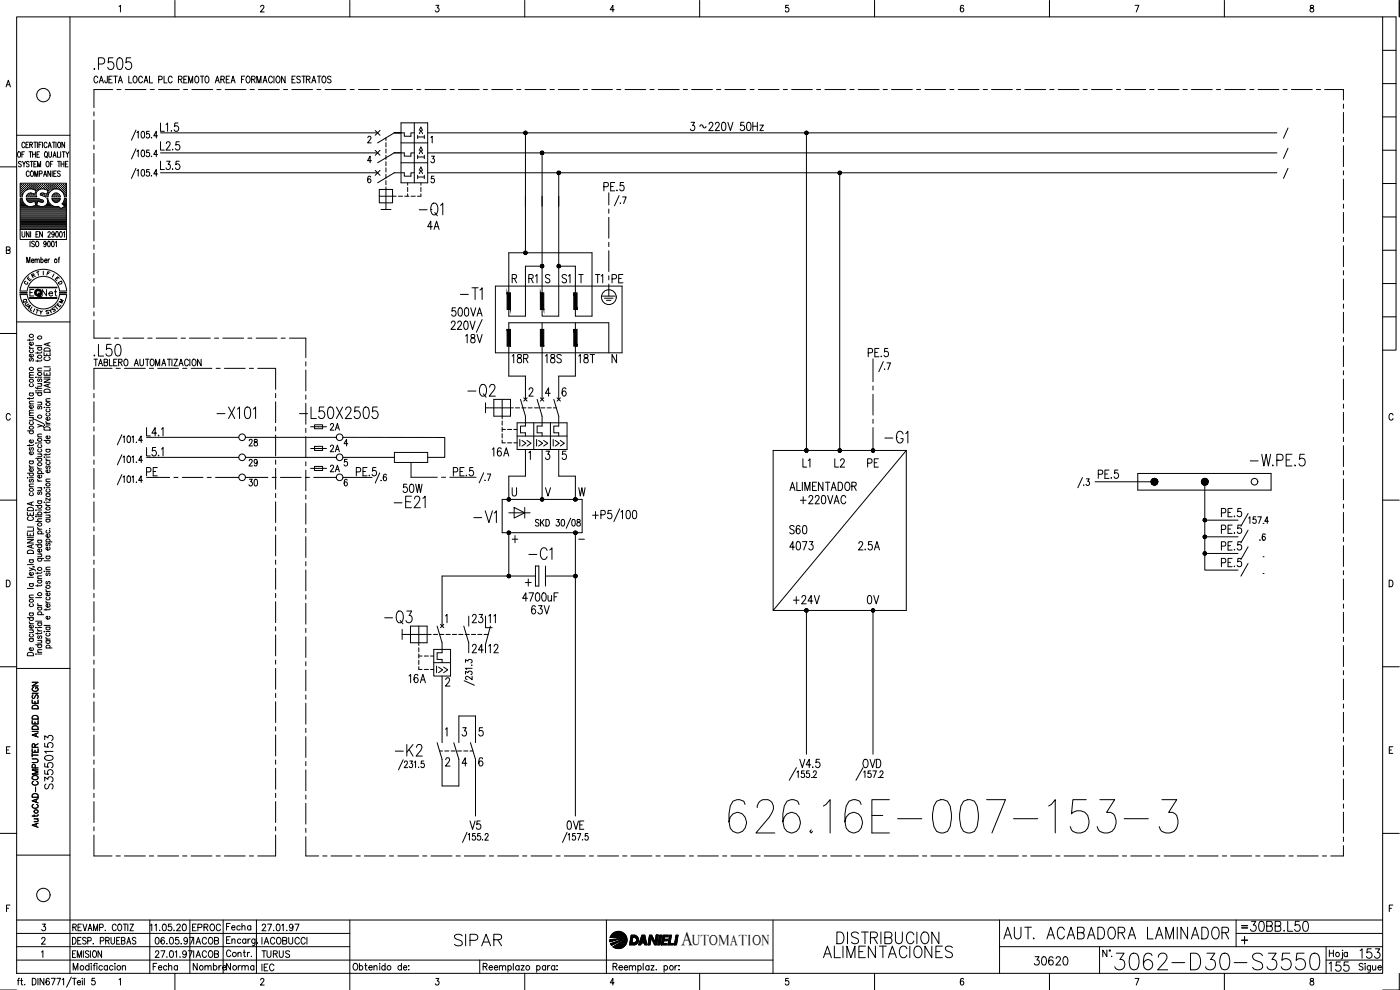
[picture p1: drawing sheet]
<svg xmlns="http://www.w3.org/2000/svg" width="420mm" height="297mm" viewBox="0 0 420 297" stroke-linecap="round" stroke-linejoin="round" font-family="sans-serif">
<defs><g id="words">
<text font-size="15" x="217.7" y="251.2">626.16E-007-153-3</text>
<text font-size="8.8" x="333.4" y="292.1">3062-D30-S3550</text>
<g font-size="7.5">
<text x="124.5" y="66">-Q1</text>
<text x="139.3" y="120.3">-Q2</text>
<text x="114.3" y="188.4">-Q3</text>
</g>
<g font-size="7.1">
<text x="26.8" y="22.2">.P505</text>
<text x="136.9" y="91">-T1</text>
<text x="26.8" y="107.9">.L50</text>
<text x="264.2" y="134.1">-G1</text>
<text x="373.9" y="141.1">-W.PE.5</text>
<text x="117.1" y="153.5">-E21</text>
<text x="141.1" y="158">-V1</text>
<text x="157.3" y="169">-C1</text>
<text x="117.5" y="228.2">-K2</text>
<text x="135.1" y="285">SIPAR</text>
<text x="249.8" y="284.3">DISTRIBUCION</text>
<text x="300.2" y="282.9">AUT. ACABADORA LAMINADOR</text>
<text x="245.9" y="288.6">ALIMENTACIONES</text>
</g>
<g font-size="6.6">
<text x="63.9" y="126.6">-X101</text>
<text x="88.5" y="126.6">-L50X2505</text>
<text x="373.9" y="280.8">30BB.L50</text>
</g>
<g font-size="6.2">
<text x="235.7" y="161.6">S60</text>
<text x="140.4" y="197.2">24</text>
<text x="145.3" y="197.2">12</text>
<text x="397.6" y="292.8">155</text>
<text x="407.1" y="288.6">153</text>
</g>
<text font-size="5.9" x="204.4" y="283.5">A</text>
<g font-size="5.7">
<text x="179.9" y="58.6">PE.5</text>
<text x="127" y="70.2">4A</text>
<text x="157.3" y="86.1">R1</text>
<text x="182.4" y="86.1">PE</text>
<text x="134.4" y="96">500VA</text>
<text x="138.6" y="104.1">18V</text>
<text x="152.4" y="110.1">18R</text>
<text x="162.6" y="110.1">18S</text>
<text x="172.5" y="110.1">18T</text>
<text x="146.4" y="137.9">16A</text>
<text x="42.7" y="143.9">PE</text>
<text x="249.4" y="141.5">L2</text>
<text x="259.3" y="141.5">PE</text>
<text x="119.6" y="148.9">50W</text>
<text x="238.8" y="152.4">+220VAC</text>
<text x="235.7" y="166.2">4073</text>
<text x="256.5" y="166.2">2.5A</text>
<text x="155.6" y="181.7">4700uF</text>
<text x="158.4" y="185.6">63V</text>
<text x="237.1" y="182.4">+24V</text>
<text x="258.9" y="182.4">0V</text>
<text x="140.4" y="188">23</text>
<text x="121.4" y="206">16A</text>
<text x="257.9" y="231.4">OVD</text>
<text x="16.9" y="237.8" transform="rotate(-90 16.9 237.8)">S3550153</text>
<text x="139.7" y="250.1">V5</text>
<text x="169" y="250.1">0VE</text>
<text x="309" y="290.7">30620</text>
</g>
<g font-size="5.3">
<text x="171.8" y="86.1" transform="rotate(-90 171.8 86.1)">S1</text>
<text x="181.7" y="86.1" transform="rotate(-90 181.7 86.1)">T1</text>
<text x="73.4" y="135.1">28</text>
<text x="97.7" y="136.9">2A</text>
<text x="73.4" y="141.1">29</text>
<text x="97.7" y="142.9">2A</text>
<text x="244.1" y="141.5" transform="rotate(-90 244.1 141.5)">L1</text>
<text x="73.4" y="147.1">30</text>
<text x="373.6" y="158.4">157</text>
<text x="149.6" y="188" transform="rotate(-90 149.6 188)">11</text>
<text x="257.9" y="234.6">157</text>
<text x="56.4" y="280.5">EPROC</text>
<text x="56.8" y="292.5">Nombre</text>
<text x="66.7" y="292.5">Norma</text>
<text x="77.3" y="288.6">TURUS</text>
<text x="77.3" y="292.5">IEC</text>
</g>
<g font-size="4.9">
<text x="11.3" y="90">Net</text>
<text x="97.7" y="130.2">2A</text>
<text x="380.6" y="163.3" transform="rotate(-90 380.6 163.3)">.6</text>
<text x="66.7" y="280.1">Fecha</text>
<text x="56.8" y="284.3">IACOB</text>
<text x="77.3" y="284.3">IACOBUCCI</text>
</g>
<g font-size="4.4">
<text x="8.1" y="84.7">R</text>
<text x="207.7" y="283.5">UTOMATION</text>
</g>
<g font-size="4">
<text x="7.1" y="85.4">E</text>
<text x="16.2" y="86.4">D</text>
<text x="5.6" y="92.1">Q</text>
<text x="6.3" y="92.8">U</text>
<text x="6.7" y="93.8">A</text>
<text x="10.6" y="95.6">Y</text>
<text x="14.5" y="94.5">S</text>
<text x="16.6" y="92.1">M</text>
</g>
<g font-size="3.5">
<text x="12.7" y="83.6">F</text>
<text x="6" y="86.4">C</text>
<text x="371.5" y="279.8">=</text>
</g>
<text font-size="2.6" x="172.5" y="163">-</text>
</g></defs>
<!-- layer: XR-FG100|CART -->
<g fill="none" stroke="#000" stroke-width=".3">
<path d="M5 5.1h410v286.9h-410zM21 5.1v286.9M35.7 2l.5-.4v2M52.5 .1v5M78.2 2.1l.2-.4a.54 .54 0 0 1 .8 .1 .54 .54 0 0 1-.2 .8l-.9 1h1.2M105 .1v5M130.8 1.6h.9l-.5 .8a.6 .6 0 0 1 .5 .9 .6 .6 0 0 1-1.1-.1M157.5 .1v5M184.3 2.9h-1.2l.8-1.3v2M210 .1v5M236.6 1.6h-.8v.8a.6 .6 0 0 1 .8 .1 .6 .6 0 0 1-.1 .9 .6 .6 0 0 1-.8-.2M262.5 .1v5"/>
<path d="M289.2 1.8l-.5-.2a1.17 1.17 0 0 0 .1 2 .59 .59 0 0 0 .5-.9 .59 .59 0 0 0-1-.1l-.1 .3M315 .1v5M340.7 1.6h1.1l-.8 2M367.5 .1v5M393.3 1.7v.5a.82 .82 0 0 1 .8 .4 .82 .82 0 0 1 0 .9 .65 .65 0 0 1-1-.4 .65 .65 0 0 1 .9-.7l.2-.3-.1-.4zM415 5.1h4v100h-4M415 15.1h4M419.9 .1v5M1.8 26.1l.7-2 .6 2M2.1 25.4h.8M415 35.1h4M415 25.1h4"/>
<path d="M0 50.1h5M5 40.6h16M5.4 45.7l.2-.2a.88 .88 0 0 1 .6 .9 .88 .88 0 0 1-.6 .8l-.4-.6zM6.1 56.9h.1M6.1 56.3h.1M6.1 55.7h.1M6.1 57.6h.1M6.1 58.2h.1M6.1 58.8h.1M6.1 59.8h.5M6.3 57.2h.2M6.3 56.6h.2"/>
<path d="M6.3 56h.2M6.3 55.3h.2M6.3 57.9h.2M6.3 58.5h.2M6.4 48.7l-.3-.3-.6 .3 .2 .4 .7 .5-.3 .5-.6-.3M6.4 55.2v.2M6.4 55.9v.1M6.4 56.5v.2M6.4 57.1v.2M6.4 57.8v.1M6.4 58.4v.2M6.6 46.3h.4"/>
<path d="M6.6 56.9h.2M6.6 56.3h.2M6.6 55.7h.2M6.6 57.6h.2M6.7 48.4l.5 .8 .5-.8M6.7 58.1l-.1 .1M6.7 55.6v.1M6.7 56.2v.1M6.7 56.8v.2M6.7 57.5v.1M6.9 57.2h.2M6.9 56.6h.2"/>
<path d="M6.9 56h.2M6.9 55.3h.2M7 55.2v.2M7 55.9v.1M7 56.5v.2M7 57.1v.2M7.2 49.2v.9M7.3 56.9h.2M7.3 56.3h.2M7.3 55.7h.2M7.3 45.5h-.7v1.7M7.4 55.6v.1"/>
<path d="M7.4 56.2v.1M7.4 56.8v.2M7.5 43a.47 .47 0 0 0-.6-.3 .47 .47 0 0 0-.3 .6v.4a.47 .47 0 0 0 .3 .6 .47 .47 0 0 0 .6-.4M7.6 56.6h.1M7.6 56h.1M7.6 55.3h.1M7.7 55.2v.2M7.7 55.9v.1M7.7 56.5v.2M7.8 43.4h.5M7.9 56.9h.1M7.9 56.3h.2"/>
<path d="M7.9 55.7h.2M8 55.6v.1M8 56.2v.1M8 56.8v.1M8 59.8h3.7M8 58.8h.1M8.2 56.6h.2M8.2 56h.2M8.2 55.3h.2M8.3 58.5h.1M8.3 55.2v.2M8.3 55.9v.1"/>
<path d="M8.3 56.5v.2M8.3 58.4v.2M8.6 42.7h-.8v1.6h.8M8.6 56.3h.1M8.6 55.7h.1M8.6 58.8h.1M8.6 58.2h.1M8.6 55.6v.1M8.6 56.2v.1M8.6 58.7v.2M8.7 48.7a.41 .41 0 0 0-.6-.2 .41 .41 0 0 0 0 .6l.4 .2a.43 .43 0 0 1 .1 .7 .43 .43 0 0 1-.7-.2M8.7 45.5h.9"/>
<path d="M8.8 51.7l-.3-.4a.86 .86 0 0 0-.6 .8 .86 .86 0 0 0 .6 .8l.3-.3M8.8 56.6h.2M8.8 56h.2M8.8 55.3h.2M8.8 58.5h.2M8.9 43.4h.7l.1-.6-.8-.1v1.6M8.9 55.2v.2M8.9 55.9v.1M8.9 56.5v.1M8.9 58.4v.2M9.1 48.4h.8M9.1 45.5v1.7"/>
<path d="M9.2 56.3h.2M9.2 55.7h.2M9.2 58.2h.2M9.2 58.8h.2M9.3 55.6v.1M9.3 56.2v.1M9.3 58.1v.1M9.3 58.7v.2M9.3 43.4l.4 .9M9.4 51.4l.1-.1a.86 .86 0 0 1 .6 .8 .86 .86 0 0 1-.6 .8 1.09 1.09 0 0 1-.1-1.5zM9.5 56.6h.2M9.5 56h.2"/>
<path d="M9.5 55.3h.2M9.5 58.5h.2M9.5 48.4v1.7M9.6 55.2v.2M9.6 55.9v.1M9.6 56.5v.1M9.6 58.4v.2M9.8 46.3h.8M9.8 45.5v1.7M9.8 56.3h.2M9.8 55.7h.2M9.8 58.8h.2"/>
<path d="M9.9 56.8l.9 .3-.3 1.2-1-.3M9.9 56.8a2.54 2.54 0 0 0-3.2 2.3h-.6v-4.1h13.8v4.1h-.6M9.9 58.2h.1M9.9 55.6v.1M9.9 56.2v.1M9.9 58.7v.2M10.1 56.6h.2M10.1 56h.2M10.1 55.3h.2M10.1 58.5h.2M10.2 49.2h.4M10.2 42.7h.8"/>
<path d="M10.2 55.2v.2M10.2 55.9v.1M10.2 56.5v.2M10.2 58.4v.2M10.4 52.9v-1.6l.5 1.6 .4-1.6v1.6M10.5 56.9h.1M10.5 56.3h.1M10.5 55.7h.1M10.5 58.8h.1M10.5 42.7v1.6M10.5 55.6v.1M10.5 56.2v.1"/>
<path d="M10.5 56.8v.1M10.5 58.7v.2M10.6 58.2h.1M10.6 45.5v1.7M10.8 56.6h.1M10.8 56h.1M10.8 55.3h.1M10.8 55.2v.2M10.8 55.9v.1M10.8 56.5v.2M10.9 57.2h.1M10.9 48.4h-.7v1.7h.7"/>
<path d="M11.1 56.9h.2M11.1 56.3h.2M11.1 55.7h.2M11.1 46.3h.5M11.2 55.6v.1M11.2 56.2v.1M11.2 56.8v.2M11.2 42.7v1.6M11.3 50.1v-1.7l.4 1.7 .5-1.7v1.7M11.4 56.6h.2M11.4 56h.2M11.4 55.3h.2"/>
<path d="M11.5 55.2v.2M11.5 55.9v.1M11.5 56.5v.2M11.5 57.1a1.46 1.46 0 0 0-.4 2h-3.2l.6-1 1-.1M11.7 43.4h.4M11.7 56.3h.2M11.7 55.7h.2M11.8 52.1h.7l.1-.6-.8-.2v1.6M11.8 55.6v.1M11.8 56.2v.1M11.8 59.7l1 .3M11.8 59.7l-3.9-.1 .2 .6 .6 .4"/>
<path d="M11.9 45.5h-.8v1.7h.8M12 56.6h.2M12 56h.2M12 55.3h.2M12.1 55.2v.2M12.1 55.9v.1M12.1 56.5v.2M12.2 58.5l1 .4M12.4 56.3h.1M12.4 55.7h.1M12.4 58.2h.1M12.4 42.7h-.7v1.6"/>
<path d="M12.4 55.6v.1M12.4 56.2v.1M12.4 58.1v.1M12.7 56.6h.1M12.7 56h.1M12.7 55.3h.1M12.7 58.5h.1M12.7 42.7v1.6M12.7 55.2v.2M12.7 55.9v.1M12.7 56.5v.1M12.7 58.4v.2"/>
<path d="M13 56.3h.2M13 55.7h.2M13 58.2h.2M13.1 52.9l.4-1.6 .5 1.6M13.1 55.6v.1M13.1 56.2v.1M13.1 58.1v.1M13.1 58l-.3-.1a.42 .42 0 0 0-.6 .1 .42 .42 0 0 0 0 .5M13.3 52.4h.5M13.3 56.6h.2M13.3 56h.2M13.3 55.3h.2"/>
<path d="M13.3 58.5h.2M13.4 55.2v.2M13.4 55.9v.1M13.4 56.5v.2M13.4 58.4v.2M13.5 56.8l.9 .3-.3 1.2-1-.3M13.5 56.8l-1.1-.1-.9 .3M13.5 45.6l.2-.1a.86 .86 0 0 1 .6 .9 .86 .86 0 0 1-.6 .8 1.2 1.2 0 0 1-.2-1.6zM13.6 56.3h.2M13.6 55.7h.2M13.6 58.8h.2M13.7 55.6v.1"/>
<path d="M13.7 56.2v.1M13.7 58.7v.2M13.8 46.8l.4 .6M13.9 56.6h.2M13.9 56h.2M13.9 55.3h.2M13.9 58.5h.2M14 55.2v.2M14 55.9v.1M14 56.5v.2M14 58.4v.2M14.1 43l-.3-.3a.86 .86 0 0 0-.6 .8 .86 .86 0 0 0 .6 .8l.3-.4"/>
<path d="M14.1 48.4a.86 .86 0 0 1 .7 .8 .86 .86 0 0 1-.7 .9 1.14 1.14 0 0 1 0-1.7zM14.3 58.8h.1M14.3 56.9h.1M14.3 56.3h.1M14.3 55.7h.1M14.3 58.2h.1M14.4 55.6v.1M14.4 56.2v.1M14.4 56.8v.2M14.4 58.1v.1M14.4 57.6h.1M14.4 44.3l.5-1.6 .5 1.6"/>
<path d="M14.6 57.2h.1M14.6 56.6h.1M14.6 56h.1M14.6 55.3h.1M14.6 45.5l.1 1.4 .3 .3 .4-.3 .1-1.4M14.6 57.8v.1M14.6 55.2v.2M14.6 55.9v.1M14.6 56.5v.2M14.6 57.1v.2M14.6 43.8h.6M14.9 56.9h.2"/>
<path d="M14.9 56.3h.2M14.9 55.7h.2M15 55.6v.1M15 56.2v.1M15 56.8v.2M15.1 49.2h.5M15.2 51.3v1.6l-.8-1.6v1.6M15.2 56.6h.2M15.2 56h.2M15.2 55.3h.2M15.3 55.2v.2M15.3 55.9v.1"/>
<path d="M15.3 56.5v.2M15.5 56.3h.2M15.5 55.7h.2M15.6 56.8l-.1 .1M15.6 55.6v.1M15.6 56.2v.1M15.7 51.3v1.6M15.7 59.8h2.2M15.7 42.7h.9M15.8 56.6h.2M15.8 56h.2M15.8 55.3h.2"/>
<path d="M15.9 56.9a2.53 2.53 0 0 1 3.4 2.2M15.9 48.4h-.8v1.7M15.9 56.9l-1 .7-.5 1.5-1.2-.2M15.9 47.2l.5-1.7 .4 1.7M15.9 55.2v.2M15.9 55.9v.1M15.9 56.5v.2M16 58.5l-.1 .1M16.1 46.6h.6M16.1 52.1h.5M16.2 56.3h.1M16.2 55.7h.1"/>
<path d="M16.2 58.8h.1M16.2 42.7v1.6M16.3 55.6v.1M16.3 56.2v.1M16.3 58.2h.1M16.3 58.7v.2M16.4 58l1.1 .1 .6 1h-2.5l.3-.7 .5-.4M16.5 56.6h.1M16.5 56h.1M16.5 55.3h.1M16.5 58.5h.1M16.6 55.2v.2"/>
<path d="M16.6 55.9v.1M16.6 56.5v.1M16.6 58.4v.2M16.8 56.3h.2M16.8 55.7h.2M16.8 58.2h.2M16.8 58.8h.2M16.8 42.7v1.6M16.9 51.3h-.8v1.6h.8M16.9 55.6v.1M16.9 56.2v.1M16.9 58.1v.1"/>
<path d="M16.9 58.7v.2M17.1 56.6h.2M17.1 56h.2M17.1 55.3h.2M17.1 58.5h.2M17.2 55.2v.2M17.2 55.9v.1M17.2 56.5v.1M17.2 58.4v.2M17.2 45.5v1.7h.7M17.3 48.4h.8M17.4 42.9l.3-.2a.88 .88 0 0 1 .5 .8 .88 .88 0 0 1-.5 .8l-.4-.6z"/>
<path d="M17.4 56.3h.2M17.4 55.7h.2M17.4 58.8h.2M17.5 55.6v.1M17.5 56.2v.1M17.5 58.7v.2M17.7 48.4v1.7M17.7 56.6h.2M17.7 56h.2M17.7 55.3h.2M17.8 55.2v.2M17.8 55.9v.1"/>
<path d="M17.8 56.5v.2M18.1 51.5l-.3-.2-.6 .2 .2 .4 .7 .6-.3 .4-.6-.2M18.1 56.9h.1M18.1 56.3h.1M18.1 55.7h.1M18.2 55.6v.1M18.2 56.2v.1M18.2 56.8v.2M18.2 45.5v1.7M18.3 49.2h.9M18.3 48.4v1.7M18.4 56.6h.1"/>
<path d="M18.4 56h.1M18.4 55.3h.1M18.5 55.2v.2M18.5 55.9v.1M18.5 56.5v.2M18.5 57.1v.1M18.5 57.2h.1M18.7 56.9h.2M18.7 56.3h.2M18.7 55.7h.2M18.7 45.5h.8M18.8 57.5l.1 .1"/>
<path d="M18.8 55.6v.1M18.8 56.2v.1M18.8 56.8v.2M19 57.2h.2M19 56.6h.2M19 56h.2M19 55.3h.2M19 57.9h.2M19.1 45.5v1.7M19.1 55.2v.2M19.1 55.9v.1M19.1 56.5v.2"/>
<path d="M19.1 57.1v.2M19.1 57.8v.1M19.2 48.4v1.7M19.3 59.6h.6v9.3h-13.8v-9.3h.5l.6 1.4 1 .8M19.3 59.6l-.7 1.6 .8 .7M19.3 56.9h.2M19.3 56.3h.2M19.3 55.7h.2M19.3 57.6h.2M19.3 58.2h.2M19.4 42.7v1.6l-.8-1.6v1.6M19.4 58.8h.1"/>
<path d="M19.4 59.8h.4M19.4 55.6v.1M19.4 56.2v.1M19.4 56.8v.2M19.4 57.5v.1M19.4 58.1v.1M19.4 58.7v.2M19.6 57.2h.2M19.6 56.6h.2M19.6 56h.2M19.6 55.3h.2M19.6 57.9h.2"/>
<path d="M19.6 58.5h.2M19.6 49.2h.5M19.7 55.2v.2M19.7 55.9v.1M19.7 56.5v.2M19.7 57.1v.2M19.7 57.8v.1M19.7 58.4v.2M19.8 45.5l.4 .8 .5-.8M20.2 46.3v.9M20.4 48.4h-.8v1.7h.8M415 55.1h4"/>
<path d="M415 45.1h4M1.9 75l1-.1 .1-.2-.1-.5-1-.1v2l1.1-.2v-.5l-.4-.4M6.1 68.9v3h13.8v-3M6.1 64.5h13.7M6.1 64.2h13.7M6.1 63.9h13.7M6.1 63.6h13.7M6.1 63.3h13.7M6.1 62.9h13.7M6.1 62.6h12.1M6.1 62.3h11.8M6.1 62h2.3"/>
<path d="M6.1 61.7h1.6M6.1 61.4h1.3M6.1 61h1M6.1 60.7h.8M6.1 60.4h.6M6.1 60.1h.5M6.1 64.8h13.7M6.1 65.2h13.7M6.1 65.5h13.7M6.1 65.8h13.7M6.1 66.1h13.7M6.1 66.4h13.7"/>
<path d="M6.1 66.7h13.7M6.1 67.1h13.7M6.1 67.4h13.7M6.1 67.7h13.7M6.1 68h13.7M6.1 68.4h13.7M6.1 68.7h13.7M6.6 69.5v1.2l.4 .4 .5-.4v-1.2M8 78.8v-1.6l.5 1.6 .5-1.6v1.6M8.2 60.1h4.4M8.2 61.8l1 .2 .7-.1M8.4 60.4h1.7"/>
<path d="M8.7 60.7h.8M8.7 69.5v1.6l-.8-1.6v1.6M9 72.4v1.6M9.2 69.5v1.6M9.4 78.2h.8l-.2-.4a.46 .46 0 0 0-.6 .5 .46 .46 0 0 0 .8 .3M9.5 60.7l1-.3 .2 1.2-.8 .3M9.9 62h2M10.3 72.6l-.3-.2-.5 .2 .1 .4 .7 .4v.4l-.3 .2-.5-.2M10.5 78l.3-.3 .3 .1v1M10.5 77.7v1.1M10.5 60.4h.7M10.6 60.7h.5"/>
<path d="M10.7 61.7h.3M10.7 61h.3M10.8 61.4h.2M10.8 70.3h.5M10.9 72.5l.1-.1a.86 .86 0 0 1 .7 .8 .86 .86 0 0 1-.7 .8 1.09 1.09 0 0 1-.1-1.5zM11.1 78l.3-.3 .3 .1 .1 1M11.6 69.5h-.8v1.6h.8M11.6 60.4h1.4M12.3 78l.1-.2a.5 .5 0 0 1 .6 .5 .5 .5 0 0 1-.6 .5l-.1-.2M12.3 77.2v1.6M12.7 69.5v1.6l-.8-1.6v1.6M12.8 60l.3 .3-.2 .4-1.6-.3-.3 1.2 .8 .2"/>
<path d="M13.3 62h2.8M13.4 78.2h.7l-.1-.4a.5 .5 0 0 0-.6 .5 .5 .5 0 0 0 .6 .5l.1-.2M13.8 61.7h1.7M13.8 72.9l-.1 .4a.45 .45 0 0 1-.6-.4 .45 .45 0 0 1 .6-.4l.1 1.2-.3 .3-.3-.2M14.1 61.4h.9M14.3 61h.5M14.4 60.7h.2M14.4 69.9a.38 .38 0 0 1 .5-.4 .38 .38 0 0 1 .1 .6l-.6 1h.8M14.4 60.4h.1M14.4 72.5l.2-.1a.96 .96 0 0 1 0 1.6l-.3-.7zM14.4 77.7v1.1M14.9 77.7l-.5 .5"/>
<path d="M15.6 72.5l.2-.1a.92 .92 0 0 1 .5 .8 .92 .92 0 0 1-.5 .8l-.3-.3zM15.9 61.8l.6 .2a1.45 1.45 0 0 1 1.8 .6M15.9 60.1h1.9M15.9 61.8l-1-.8-.5-1.4h-.3a1.7 1.7 0 0 1-.3 2 1.7 1.7 0 0 1-2 .3M16.1 60.4h1.4M16.3 70l-.2 .4a.45 .45 0 0 1-.6-.4 .45 .45 0 0 1 .6-.4l.2 .4-.1 .9-.3 .2-.3-.2M16.4 60.7h.9M16.4 60.6l-.5-.4-.3-.6h2.5l-.3 .6-.5 .4M16.6 72.7l.3-.3v1.6M16.8 69.6l.3-.1a.96 .96 0 0 1 0 1.6l-.4-.7zM17.4 77.7h.5M17.9 77.2l-.2 .3v1.3"/>
<path d="M18 69.6l.2-.1a.92 .92 0 0 1 .5 .8 .92 .92 0 0 1-.5 .8l-.3-.2zM18.4 62.6h1.4M18.9 61h.9M18.9 62.3h.9M18.9 61.4h.9M19 69.8l.3-.3v1.6M19.1 60.7h.7M19.2 60.4h.6M19.3 61.7h.5M19.3 60.1h.5M19.3 62l-1 .6M19.5 62h.3"/>
<path d="M415 75.1h4M415 65.1h4M5 96.6h16M6 88.3a7 7 0 0 0 7 6.5 7 7 0 0 0 7-6.5M6 87.3a7 7 0 0 1 7-6.5 7 7 0 0 1 7 6.5M8.2 88.3a4.9 4.9 0 0 0 4.8 4.4 4.9 4.9 0 0 0 4.9-4.4M8.2 87.3a4.9 4.9 0 0 1 4.8-4.4 4.9 4.9 0 0 1 4.9 4.4M8.9 89.3h8.2M8.9 89.5h8.2M8.9 86.3h8.2M8.9 86.2h8.2M9 89.4h8"/>
<path d="M9 86.3h8M10.2 86.9h-1.2v1.9M415 95.1h4M415 85.1h4M0 100.1h5M8.8 103.9l.1 .4 .4 .2M8.8 101.8v.5M8.8 119.3v.5M8.8 117.9h1.2M8.8 113.3h1.2M8.8 104.5h1.2M9.1 117.9a.54 .54 0 0 0-.1 .8 .54 .54 0 0 0 .8 0l.2-.3-.2-.5"/>
<path d="M9.1 115.1l-.2 .2a.53 .53 0 0 0 .6 .7 .53 .53 0 0 0 .3-.9M9.1 107.6l-.3 .3 .1 .4h.3l.3-.7h.3l.2 .3-.2 .5M9.1 105l-.2 .1a.56 .56 0 0 0 .5 .7 .56 .56 0 0 0 .5-.7l-.1-.1M9.8 106.3l.1 .1a.54 .54 0 0 1-.5 .7 .54 .54 0 0 1-.4-.8h.3v.8M9.8 102.7l.1 .2a.54 .54 0 0 1-.5 .7 .54 .54 0 0 1-.4-.8l.3-.1v.9M10 119.2l-.1 .3-1.7 .1M10 112.6h-1.1l-.1 .4 .3 .3M10 111.7l-1.1 .1-.1 .4 .3 .4M10 101.7l-.3 .4h-1.5M10.7 117.2h.2zM10.7 116.2l.3 .3h1.5M10.7 113.2h.2z"/>
<path d="M10.7 117.8h1.8M10.7 103.7h1.8M11.3 113.2h1.2M11.3 105.6v.5M11.3 108v.5M11.3 116.2v.5M11.3 117.2h1.2M11.3 115.1h1.2M11.3 111.3h1.2M11.3 104.2h1.2M11.6 117.8l-.2 .2a.53 .53 0 0 0 .6 .7 .53 .53 0 0 0 .3-.9M11.6 113.7l-.3 .3 .1 .4h.3l.3-.6 .3-.1 .2 .3-.2 .5"/>
<path d="M11.6 104.2l-.2 .2a.53 .53 0 0 0 .6 .7 .53 .53 0 0 0 .3-.9M12.2 115.1l.3 .3-.1 .4-1.1 .1M12.5 110.5l-1.1 .1-.1 .3 .3 .4M12.5 107.9l-.3 .4h-1.5M12.5 105.5l-.3 .4h-1.5M13.2 113.7h1.8l-1.8 1h1.8M13.2 111.7v.9h1.8v-.9M13.2 105.8v.9h1.8v-.9M13.2 113.2h1.8M13.2 110.1h1.8M13.3 117a.99 .99 0 0 1 1.1-.2 .99 .99 0 0 1 .6 .9h-1.8zM13.5 104.5a.97 .97 0 0 1 1-.1 .97 .97 0 0 1 .5 1h-1.8z"/>
<path d="M13.6 107.1a.54 .54 0 0 0-.4 .7 .54 .54 0 0 0 .7 .4h.4a.55 .55 0 0 0 .7-.4 .55 .55 0 0 0-.4-.7M14.1 106.2v.5M14.1 112v.6M14.4 103v.7M14.4 115.3v.8M15 119.6l-1.1 .1-.1 .3 .3 .4M15 115.1l-1.8 .6 1.8 .6M15 110.4v.9h-1.8M15 102.8l-1.8 .5 1.8 .6M3.1 124.5a.63 .63 0 0 0-.8-.4 .63 .63 0 0 0-.4 .7v.5a.63 .63 0 0 0 .4 .7 .63 .63 0 0 0 .8-.4M8.2 129.3h1.8M8.8 139.6l.1 .3 .4 .3"/>
<path d="M8.8 138.3h1.2M8.8 133.4v.5M8.8 125.3h1.2M8.8 124.7h1.2M8.8 121.2h1.2M9.1 138.3a.54 .54 0 0 0-.1 .8 .54 .54 0 0 0 .8 0l.2-.3-.2-.5M9.1 134.3l-.3 .3 .1 .4h.3l.3-.6 .3-.1 .2 .3-.2 .5M9.1 129.3l-.2 .1a.53 .53 0 0 0 .6 .8 .53 .53 0 0 0 .3-.9M9.1 126.5l-.2 .1a.54 .54 0 0 0 .6 .8 .54 .54 0 0 0 .3-.9M9.7 125.3l.3 .3-.1 .4-1.1 .1M9.8 135.5l.1 .2a.54 .54 0 0 1-.5 .7 .54 .54 0 0 1-.4-.8l.3-.1v.9M9.8 132l.1 .1a.55 .55 0 0 1-.5 .8 .55 .55 0 0 1-.4-.8l.3-.1v.9"/>
<path d="M9.8 121.7l.1 .1a.54 .54 0 0 1-.5 .7 .54 .54 0 0 1-.4-.8h.3v.8M10 133.3l-.3 .4h-1.5M10 123.9l-1.1 .1-.1 .3 .3 .4M10 123.1l-1.1 .1-.1 .3 .3 .4M10 120.4l-1.1 .1-.1 .3 .3 .4M10.4 125.8l2.7 1.3M10.7 132.9h.2zM10.7 137.5h1.8M11.3 127.3l1.2 .4-1.2 .5M11.3 136.2h1.2M11.3 132.9h1.2M11.3 131h1.2"/>
<path d="M11.3 120.7h1.2M11.6 137.5a.54 .54 0 0 0-.1 .8 .54 .54 0 0 0 .8 0l.2-.3-.2-.5M11.6 134.7l-.2 .2a.53 .53 0 0 0 .6 .7 .53 .53 0 0 0 .3-.9M11.6 133.4l-.2 .2a.53 .53 0 0 0 .6 .7 .53 .53 0 0 0 .3-.9M11.6 121.9l-.3 .3 .1 .5h.3l.3-.7 .3-.1 .2 .3-.2 .5M12.2 136.2l.3 .4-.1 .3-1.1 .1M12.2 120.7l.3 .4-.1 .3-1.1 .1M12.5 130.2l-1.1 .1-.1 .4 .3 .3M12.5 127.7l.5 .3 .1 .3M13.2 137.1h.2zM13.2 127.5h.2zM13.2 122.2h.2z"/>
<path d="M13.2 132.2h1.8M13.3 128.3a.99 .99 0 0 1 1.1-.2 .99 .99 0 0 1 .6 1h-1.8zM13.8 137.6l.1 .3 .4 .2M13.8 126.4l.1 .4 .4 .2M13.8 136.1v.5M13.8 138.1h1.2M13.8 137.1h1.2M13.8 134.8h1.2M13.8 127.5h1.2M13.8 127h1.2M13.8 122.2h1.2M13.8 120.4h1.2"/>
<path d="M14.1 139.8l-.3 .3 .3 .5 .4-.7h.4l.1 .4-.2 .3M14.1 138.5l-.2 .2a.53 .53 0 0 0 .5 .7 .53 .53 0 0 0 .4-.9M14.1 134.8l-.2 .1a.53 .53 0 0 0 .5 .8 .53 .53 0 0 0 .4-.9M14.1 132.2l-.2 .1a.53 .53 0 0 0 .5 .7 .53 .53 0 0 0 .4-.8M14.1 124l-.2 .1a.55 .55 0 0 0 .5 .7 .55 .55 0 0 0 .5-.7l-.1-.1M14.1 122.7a.54 .54 0 0 0-.1 .8 .54 .54 0 0 0 .8 0l.2-.3-.2-.5M14.8 130.8l.1 .2a.53 .53 0 0 1-.5 .7 .53 .53 0 0 1-.4-.8l.3-.1v.8M14.8 125.3l.1 .1a.54 .54 0 0 1-.5 .7 .54 .54 0 0 1-.4-.8h.3v.8M15 136.1l-.3 .3h-1.5M418.1 124.5a.63 .63 0 0 0-.8-.4 .63 .63 0 0 0-.4 .7v.5a.63 .63 0 0 0 .4 .7 .63 .63 0 0 0 .8-.4M0 150.1h5M8.2 159.8v1h1.8v-1"/>
<path d="M8.2 153.7v.9h1.8v-.9M8.2 143.3h.2zM8.2 158.1h1.8M8.2 142h1.8M8.3 152.5a.99 .99 0 0 1 1.1-.2 .99 .99 0 0 1 .6 .9h-1.8zM8.6 155.1a.56 .56 0 0 0-.4 .6 .56 .56 0 0 0 .7 .5h.4a.57 .57 0 0 0 .7-.5 .57 .57 0 0 0-.4-.6M8.8 146h1.2M8.8 143.3h1.2M8.8 140.2h1.2M9.1 147.9l-.2 .1a.53 .53 0 0 0 .6 .7 .53 .53 0 0 0 .3-.8M9.1 143.8l-.3 .3 .1 .5h.3l.3-.7 .3-.1 .2 .3-.2 .5M9.1 142a.54 .54 0 0 0-.1 .8 .54 .54 0 0 0 .8 0l.2-.3-.2-.5"/>
<path d="M9.1 154v.6M9.4 150.8v.7M9.8 140.6l.1 .1a.55 .55 0 0 1-.5 .8 .55 .55 0 0 1-.4-.8l.3-.1v.9M10 158.5v.9h-1.8M10 150.6l-1.8 .6 1.8 .5M10 145.2l-1.1 .1-.1 .4 .3 .3M10.7 155h.2zM10.7 153h.2zM10.7 151.7h1.8M10.7 156.4h1.8M10.7 154.5h1.8M11.3 158.2l.1 .4 .4 .2"/>
<path d="M11.3 143.8l.1 .3 .4 .2M11.3 140.2l.1 .3 .4 .2M11.3 146.3h1.2M11.3 158.8h1.2M11.3 155h1.2M11.3 153h1.2M11.3 150.3h1.2M11.3 144.3h1.2M11.3 142.1h1.8M11.3 140.7h1.2M11.6 154.5l-.2-.2a.53 .53 0 0 1 .6-.7 .53 .53 0 0 1 .3 .9M11.6 151.7l-.2 .1a.56 .56 0 0 0 .5 .7 .56 .56 0 0 0 .5-.7l-.1-.1"/>
<path d="M11.6 150.3l-.2 .1a.54 .54 0 0 0 .6 .8 .54 .54 0 0 0 .3-.9M11.6 147.6l-.3 .3 .3 .5 .4-.8h.4l.1 .5-.2 .3M11.6 142.1l-.2-.1a.54 .54 0 0 1 .6-.8 .54 .54 0 0 1 .3 .9M12.2 146.3l.3 .4-.1 .4h-1.1M12.3 142.5l.1 .2a.54 .54 0 0 1-.5 .7 .54 .54 0 0 1-.4-.8l.3-.1v.9M12.5 155.6l-1.1 .1-.1 .4 .3 .3M13.2 150.7h.2zM13.2 146.3h.2zM13.8 151.1l.1 .4 .4 .2M13.8 153.5v.5M13.8 155.8h1.2M13.8 154.5h1.2"/>
<path d="M13.8 151.7h1.2M13.8 150.7h1.2M13.8 148.2h1.2M13.8 146.3h1.2M13.8 144.5h1.2M14.1 159.1a.54 .54 0 0 0-.1 .8 .54 .54 0 0 0 .8 0l.2-.3-.2-.5M14.1 155.8l-.2 .2a.55 .55 0 0 0 .5 .7 .55 .55 0 0 0 .5-.7l-.1-.2M14.1 148.2a.54 .54 0 0 0-.1 .7 .54 .54 0 0 0 .8 .1l.2-.3-.2-.5M14.1 146.8l-.2 .2a.53 .53 0 0 0 .5 .7 .53 .53 0 0 0 .4-.9M14.7 154.5l.3 .4-.1 .4h-1.1M14.8 141l.1 .1a.54 .54 0 0 1-.5 .8 .54 .54 0 0 1-.4-.8l.3-.1v.8M14.9 158.6v.1"/>
<path d="M15 153.4l-.3 .4h-1.5M15 149.4v.8l-1.2-.8v.8M15 143.7l-1.1 .1-.1 .4 .3 .3M415 150.1h4.9M1.9 174.1a1.01 1.01 0 0 1 1.2 1 1.01 1.01 0 0 1-1.2 1zM8.2 161.9h1.8l-1.8 1h1.8M8.2 176.6h1.8M8.2 173.2h1.8M8.2 169.4h1.8M8.2 161.3h1.8M8.3 165.3a.99 .99 0 0 1 1.1-.2 .99 .99 0 0 1 .6 1h-1.8zM8.8 170.4l1.2 .4-1.2 .5"/>
<path d="M8.8 179.4h1.2M8.8 175.1h1.2M8.8 168h1.2M9.1 175.1a.54 .54 0 0 0-.1 .8 .54 .54 0 0 0 .8 0l.2-.3-.2-.5M9.1 168l-.2 .1a.53 .53 0 0 0 .6 .8 .53 .53 0 0 0 .3-.9M9.1 160.2v.6M9.4 163.6v.7M9.8 171.8l.1 .1a.54 .54 0 0 1-.5 .7 .54 .54 0 0 1-.4-.8h.3v.8M9.9 170v.2v-.2l.5 .2M10 178.5l-1.1 .1-.1 .4 .3 .4M10 170.8l.5 .2 .1 .3M10 163.4l-1.8 .5 1.8 .6"/>
<path d="M10.7 179.3h1.8M10.7 163.4h1.8M11.3 171.7v.5M11.3 175.5v.5M11.3 174.1h1.2M11.3 173.6h1.2M11.3 167.5h1.8M11.3 166.2h1.2M11.3 162.1h1.2M11.3 160.2h1.8M11.6 174.1a.54 .54 0 0 0-.1 .8 .54 .54 0 0 0 .8 0l.2-.3-.2-.5M11.6 167.5a.54 .54 0 0 0-.1 .8 .54 .54 0 0 0 .8 0l.2-.3-.2-.5"/>
<path d="M11.6 163.4l-.2 .2a.53 .53 0 0 0 .6 .7 .53 .53 0 0 0 .3-.9M11.6 162.1a.54 .54 0 0 0-.1 .8 .54 .54 0 0 0 .8 0l.2-.3-.2-.5M11.6 160.2l-.2-.2a.53 .53 0 0 1 .6-.7 .53 .53 0 0 1 .3 .9M12.2 166.2l.3 .4-.1 .3-1.1 .1M12.3 164.7l.1 .2a.54 .54 0 0 1-.5 .7 .54 .54 0 0 1-.4-.8l.3-.1v.9M12.5 175.4l-.3 .4h-1.5M12.5 172.8h-1.1l-.1 .4 .3 .4M12.5 171.6l-.3 .4h-1.5M13.2 171.4h.2zM13.2 168.3h1.8M13.8 176.9l.1 .4 .4 .2M13.8 177.5h1.2"/>
<path d="M13.8 171.4h1.2M13.8 170.9h1.2M13.8 166.9h1.2M13.8 162.6h1.8M14.1 179.1a.54 .54 0 0 0-.1 .8 .54 .54 0 0 0 .8 0l.2-.3-.2-.5M14.1 174.4l-.3 .3 .1 .5h.3l.3-.7 .3-.1 .2 .3-.2 .5M14.1 171.9l-.3 .3 .3 .5 .4-.7h.4l.1 .4-.2 .3M14.1 166.9l-.2 .1a.53 .53 0 0 0 .5 .7 .53 .53 0 0 0 .4-.8M14.1 163l-.3 .3 .3 .5 .4-.7h.4l.1 .4-.2 .3M14.1 162.6a.54 .54 0 0 1-.1-.8 .54 .54 0 0 1 .8 0l.2 .3-.2 .5M14.8 177.9l.1 .1a.53 .53 0 0 1-.5 .7 .53 .53 0 0 1-.4-.7l.3-.1v.8M14.8 164.2l.1 .1a.54 .54 0 0 1-.5 .8 .54 .54 0 0 1-.4-.9h.3v.8"/>
<path d="M14.8 160.4l.1 .1a.54 .54 0 0 1-.5 .8 .54 .54 0 0 1-.4-.8l.3-.1v.8M15 170.2l-1.1 .1-.1 .3 .3 .3M416.9 174.1a1.01 1.01 0 0 1 1.2 1 1.01 1.01 0 0 1-1.2 1zM8.2 185.3h1.8M8.3 196a.99 .99 0 0 1 1.1-.2 .99 .99 0 0 1 .6 1h-1.8zM8.8 186.5l.1 .4 .4 .2M8.8 191.6h1.2M8.8 189h1.2M8.8 187.1h1.2M8.8 183.9h1.2M9.1 191.6l-.2 .2a.53 .53 0 0 0 .6 .7 .53 .53 0 0 0 .3-.9M9.1 190.3a.54 .54 0 0 0-.1 .8 .54 .54 0 0 0 .8 0l.2-.3-.2-.5"/>
<path d="M9.1 185.3a.54 .54 0 0 0-.1 .8 .54 .54 0 0 0 .8 0l.2-.3-.2-.5M9.1 183.9l-.2 .2a.54 .54 0 0 0 .6 .7 .54 .54 0 0 0 .3-.9M9.1 181.2l-.2 .1a.56 .56 0 0 0 .5 .7 .56 .56 0 0 0 .5-.7l-.1-.1M9.7 189l.3 .4-.1 .4h-1.1M9.8 194.3l.1 .2a.55 .55 0 0 1-.5 .7 .55 .55 0 0 1-.4-.8l.3-.1v.9M9.8 187.6l.1 .1a.55 .55 0 0 1-.5 .8 .55 .55 0 0 1-.4-.9h.3v.9M10.7 196.2h.2zM10.7 188.3h.2zM10.7 193.4h1.8M10.7 186.4h1.8M11.3 188.7l.1 .4 .4 .2M11.3 181.1l.1 .3 .4 .3"/>
<path d="M11.3 196.2h1.2M11.3 195.7h1.2M11.3 192.1h1.2M11.3 189.8v.5M11.3 189.3h1.2M11.3 188.3h1.2M11.3 186.9h1.2M11.3 184.4h1.8M11.3 182.2h1.2M11.3 181.7h1.2M11.6 193.4l-.2 .2a.53 .53 0 0 0 .6 .7 .53 .53 0 0 0 .3-.9M11.6 190.8l-.3 .3 .3 .5 .4-.8h.4l.1 .5-.2 .3"/>
<path d="M11.6 186.9l-.2 .2a.53 .53 0 0 0 .6 .7 .53 .53 0 0 0 .3-.9M11.6 184.4l-.2-.1a.53 .53 0 0 1 .6-.8 .53 .53 0 0 1 .3 .9M11.6 182.2a.54 .54 0 0 0-.1 .8 .54 .54 0 0 0 .8 0l.2-.3-.2-.5M12.2 192.1l.3 .4-.1 .4h-1.1M12.5 194.9l-1.1 .1-.1 .4 .3 .3M12.5 189.8l-.3 .3h-1.5M13.2 189.5h.2zM13.2 187.6h1.8M13.8 191.2l.1 .3 .4 .3M13.8 180.4l.1 .3 .4 .2M13.8 194.4h1.8M13.8 192.2h1.2"/>
<path d="M13.8 191.8h1.2M13.8 189.5h1.2M13.8 188.2h1.2M13.8 182.7v.5M13.8 180.9h1.2M14.1 194.4a.54 .54 0 0 1-.1-.8 .54 .54 0 0 1 .8 0l.2 .3-.2 .5M14.1 192.2l-.2 .1a.56 .56 0 0 0 .5 .8 .56 .56 0 0 0 .5-.8l-.1-.1M14.1 190l-.2 .1a.56 .56 0 0 0 .5 .7 .56 .56 0 0 0 .5-.7l-.1-.1M14.1 188.2l-.2 .1a.56 .56 0 0 0 .5 .7 .56 .56 0 0 0 .5-.7l-.1-.1M14.8 184.9l.1 .2a.53 .53 0 0 1-.5 .7 .53 .53 0 0 1-.4-.8l.3-.1v.8M14.8 181.3l.1 .2a.54 .54 0 0 1-.5 .7 .54 .54 0 0 1-.4-.8l.3-.1v.9M15 182.6l-.3 .4h-1.5"/>
<path d="M0 200.1h5M5 200.6h16M9.7 216.2v1h1.7v-1M9.7 210v1h1.7v-1M9.7 204.7h1.7l-1.7 1.1h1.7M9.7 219.4h1.7M9.7 208h1.7M9.7 218a.97 .97 0 0 1 1.2-.2 .97 .97 0 0 1 .5 1h-1.7zM9.7 215a.97 .97 0 0 1 1.2-.3 .97 .97 0 0 1 .5 1.1h-1.7zM9.7 211.9a.95 .95 0 0 1 1.2-.3 .95 .95 0 0 1 .5 1.1h-1.7zM9.9 208.5l-.2 .4 .2 .7 .4-.2 .6-.9h.3l.2 .4-.2 .7M10.1 206.3a.59 .59 0 0 0-.4 .7 .59 .59 0 0 0 .6 .4h.5a.58 .58 0 0 0 .6-.6 .58 .58 0 0 0-.6-.5v.4"/>
<path d="M10.5 210.4v.6M10.5 216.6v.6M11.4 219.9l-1.7 .6 1.7 .6M415 200.1h4.9M1.9 225h.7M3 224.1h-1.1v1.9h1.1M9.7 227.7h1.2l.5 .5-.2 .5-1.5 .1M9.7 224.7v1h1.7M9.7 226.6h1.7M9.7 226v1.1M9.7 238.4a.97 .97 0 0 1 1.2-.2 .97 .97 0 0 1 .5 1h-1.7zM9.7 233a.87 .87 0 0 1 1.1-.3 .87 .87 0 0 1 .5 .9 .87 .87 0 0 1-1 .4 .87 .87 0 0 1-.6-1z"/>
<path d="M10.1 234.4a.59 .59 0 0 0-.4 .7 .59 .59 0 0 0 .6 .5h.5a.59 .59 0 0 0 .6-.5 .59 .59 0 0 0-.4-.7M10.5 224.2l-.1-.9-.6-.1-.1 1h1.7M10.6 230.4l-.1-.9-.7-.1-.1 1h1.7M10.8 239.9v.8M11.4 239.6l-1.7 .7 1.7 .6M11.4 231h-1.7l1.7 .6-1.7 .7h1.7M416.9 225h.7M418 224.1h-1.1v1.9h1.1M0 250h5M5 256.6h16M10.1 241.4a.59 .59 0 0 0-.4 .7 .59 .59 0 0 0 .6 .4h.5a.59 .59 0 0 0 .6-.4 .59 .59 0 0 0-.4-.7M10.2 245.7h1.2"/>
<path d="M10.2 244.5v.6M10.8 247.2v.8M11.1 245.7l.3 .4-.1 .4h-1.1M11.4 247l-1.7 .6 1.7 .6M11.4 244.4l-.3 .4h-1.4M415 250h4.9M1.9 272.5h.7M3 271.6h-1.1v1.9M5 276h410M45 276v16M57 276v16M67 276v16"/>
<path d="M77 276v16M105 276v21M182 276v16M184.1 279.9h3M184.3 279.8h2.6M184.5 279.7h2.1M185 279.6h1.2M232 276v16M300 276v16M416.9 272.5h.7M418 271.6h-1.1v1.9M0 297h5"/>
<path d="M5 280.1h100M5 284h100M5 288.1h227M5.2 294.2h.6M5.9 293.5l-.4 .1v.3v1.6M6.2 294.2h.6M6.4 293.5v1.6l.1 .3 .4 .1M7.4 295.3l.1 .1M9.7 293.5a1 1 0 0 1 1.1 1 1 1 0 0 1-1.1 1zM11.4 293.5v2M13.2 293.5v2l-1.2-2v2M14.8 293.8l-.5-.3a1.12 1.12 0 0 0 .1 2 .56 .56 0 0 0 .5-.5 .56 .56 0 0 0-.5-.6 .56 .56 0 0 0-.6 .4"/>
<path d="M15.4 293.5h1.2l-.9 2M17.1 293.5h1.1l-.8 2M18.7 293.9l.4-.4v2M21.4 293.1l-1.4 3.1M21.8 293.5h1.1M22.3 293.5v2M23.2 294.8h1l-.1-.4a.57 .57 0 0 0-.8 .1 .57 .57 0 0 0 .1 .8 .57 .57 0 0 0 .8-.1M24.7 293.5v.2zM24.7 294.2v1.3M25.3 293.5v2M28.4 293.5h-.8v.9a.63 .63 0 0 1 .9 0 .63 .63 0 0 1-.1 .9 .63 .63 0 0 1-.9-.2M35.7 293.9l.5-.3v2"/>
<path d="M52.5 292v5M78.2 294l.2-.3a.54 .54 0 0 1 .8 .1 .54 .54 0 0 1-.2 .8l-.9 1h1.2M130.8 293.6h.9l-.5 .7a.6 .6 0 0 1 .5 1 .6 .6 0 0 1-1.1-.1M144 288.1v3.9M157.5 292v5M183 282.1h1.8M183 282.2h1.3M183 282.4h.8M183 282.5h.3M183.1 282.6l-.1-.6 3.1-.3-3.1 .9M183.1 282h2.2M183.1 281.2h4.9"/>
<path d="M183.2 281h4.8M183.2 283.2h1.3M183.3 280.9h4.6M183.3 283.3h.9M183.3 280.7h4.5M183.4 283.4h.5M183.4 280.6h4.3M183.5 283.6h.2M183.5 280.5h4.1M183.6 283.6l-.4-.4 3.2-1.2 .2 .2-3.1 1.5M183.6 283h1.2M183.6 280.4h3.9"/>
<path d="M183.7 280.2h3.7M183.9 280.1h3.3M183.9 282.9h1.2M184 284.1h3.2M184.1 281.8h1.7M184.1 284h3.2M184.2 284.3h2.7M184.3 282.8h1M184.3 294.9h-1.2l.8-1.3v2M184.3 283.9h3.2M184.4 284.4h2.3M184.6 283.7h3"/>
<path d="M184.7 282.6h.9M184.7 284.6h1.7M184.8 283.6h2.9M185 282.5h.9M185 283.4h2.7M185.1 281.7h1M185.3 283.3h2.5M185.4 282.4h.8M185.5 283.2h2.4M185.8 282.2h.7M185.8 283h2.2M185.9 281.4h.8"/>
<path d="M186 282.9h2M186.1 282.1h.4M186.2 282.8h1.9M186.3 281.8l1.1-.2-1 .3zM186.3 281.8h.4M186.4 282.6h1.7M186.5 281.7h.6M186.7 282.5h1.4M186.7 282.2h1.5M186.9 282.1h1.3M186.9 282.4h1.3M186.9 281.4h.4"/>
<path d="M187 281.5h.2M187.2 282h1M187.5 281.8h.7M187.6 281.5h.5M187.7 281.7h.4M188 281.2l-2 .3-.2-.2h-2.7h4.7M188.1 281.2a2.6 2.6 0 0 0-2.5-1.8 2.6 2.6 0 0 0-2.5 1.9M188.1 281.4a2.64 2.64 0 0 1-1.1 2.8 2.64 2.64 0 0 1-3.1-.1l3-1.7-.2-.2 1.3-.8M188.9 283.4h1.8M189 283.2h2.1M189 283.3h2M189 282.9h2.4"/>
<path d="M189 283h2.3M189.1 282.6h.6M189.1 282.8h.6M189.1 282.4h.6M189.1 282.5h.6M189.1 282.1h.6M189.1 282.2h.6M189.2 282h.6M189.2 281.8h.6M189.2 281.7h.6M189.3 281.5h.6M189.3 281.4h.6"/>
<path d="M189.3 281.3h1.1a.78 .78 0 0 1 .7 .7 .78 .78 0 0 1-.7 .8M189.3 281.2h2M189.4 281h1.8M189.4 280.9h1.7M189.4 280.7h1.5M189.4 280.6h1.2M189.9 281.3l-.2 1.6h.7M190.4 280.6a1.52 1.52 0 0 1 1.2 1.5 1.52 1.52 0 0 1-1.2 1.4h-1.5l.5-2.9h1M190.5 281.3h.9M190.6 282.8h.8M190.8 281.4h.7M190.8 282.6h.7"/>
<path d="M190.9 281.5h.7M190.9 282.5h.7M191 281.7h.6M191 281.8h.6M191 282.4h.6M191.1 282.1h.5M191.1 282h.5M191.1 282.2h.5M191.7 283.4h.6M191.7 283.3h.7M191.8 283.2h.6M191.8 283h.6"/>
<path d="M191.9 282.9h2.1M191.9 282.8h2.1M191.9 282.6h2M192 282.5h1.9M192 282.4h.7M192.1 282.2h.6M192.1 282.1h.6M192.2 282h.6M192.2 281.8h.6M192.3 281.7h.6M192.3 281.5h.6M192.4 281.4h.6"/>
<path d="M192.4 281.3h1.3M192.4 281.2h1.2M192.5 281h1.1M192.5 280.9h1.1M192.6 280.7h.9M192.6 280.6h.9M192.7 280.6h.8l.6 2.9h-.6l-.1-.6h-.9l-.2 .6h-.7zM193 281.2l.3 1.2h-.6zM193.1 281.5h.6M193.1 281.4h.6M193.1 281.7h.7M193.2 282h.6"/>
<path d="M193.2 281.8h.6M193.2 282.1h.6M193.3 282.2h.5M193.3 282.4h.6M193.4 283h.6M193.4 283.2h.7M193.5 283.3h.6M193.5 283.4h.6M194.5 283.4h.6M194.5 283.2h.7M194.5 283.3h.6M194.6 282.9h.6"/>
<path d="M194.6 283h.6M194.6 282.6h.6M194.6 282.8h.6M194.6 282.4h.7M194.6 282.5h.6M194.7 282.1h.6M194.7 282.2h.6M194.7 282h.7M194.7 281.8h.7M194.8 281.7h.6M194.8 281.5h.6M194.8 281.4h1.2"/>
<path d="M194.9 281.3h1M194.9 281.2h1M194.9 281h.9M194.9 280.9h.8M194.9 280.6h.7l1 2.1 .3-2.1h.7h-.7h.7l-.5 2.9h-.6l-1-2.1-.4 2.1h-.6zM194.9 280.7h.8M195.5 281.5h.5M195.6 281.7h.5M195.6 280.6h-.7l-.4 2.9M195.7 281.8h.5M195.7 282h.6M195.8 282.1h.5"/>
<path d="M195.8 282.2h.6M195.9 282.4h.5M196 282.5h.5M196 282.6h1.2M196.1 282.8h1.1M196.2 282.9h1M196.2 283h.9M196.3 283.2h.8M196.3 283.3h.8M196.4 283.4h.7M196.6 282.4h.7M196.6 282.5h.6"/>
<path d="M196.7 282.1h.6M196.7 282.2h.6M196.7 282h.6M196.7 281.8h.7M196.8 281.7h.6M196.8 281.5h.6M196.8 281.4h.6M196.8 281.3h.6M196.8 281.2h.7M196.8 281h.7M196.9 280.9h.6M196.9 280.7h.6"/>
<path d="M197.5 283.3h.6M197.5 283.4h.6M197.5 283h.7M197.5 283.2h.6M197.6 282.8h.6M197.6 282.9h.6M197.6 282.5h.6M197.6 282.6h.6M197.7 282.4h.6M197.7 282.1h.6M197.7 282.2h.6M197.7 282h.6"/>
<path d="M197.7 281.8h.7M197.8 281.7h.6M197.8 281.5h.6M197.8 281.4h.6M197.8 281.3h.7M197.9 281.2h.6M197.9 281h.6M197.9 280.9h.6M197.9 280.7h.6M198 280.6h.6l-.5 2.9h-.7zM198 280.6h.6M198.5 283.3h1.6"/>
<path d="M198.5 283.4h1.6M198.5 283h.6M198.5 283.2h1.7M198.6 282.8h.5M198.6 282.9h.5M198.6 282.5h.6M198.6 282.6h.6M198.7 282.2h1.6M198.7 282.4h.5M198.7 282.1h1.6M198.7 282h1.6M198.8 281.8h1.6"/>
<path d="M198.8 281.7h.5M198.8 281.5h.5M198.8 281.4h.6M198.8 281.3h.6M198.9 281.2h.5M198.9 281h1.6M198.9 280.9h1.6M198.9 280.7h1.6M199 280.6h1.6l-.1 .5h-1.1l-.1 .7h1.1l-.1 .5h-1.1l-.1 .8h1.1l-.1 .4h-1.6zM199 280.6h1.6M200.4 283.4h1.7M200.5 283.3h1.6"/>
<path d="M200.5 283h.6M200.5 283.2h1.6M200.6 282.8h.5M200.6 282.9h.5M200.6 282.5h.6M200.6 282.6h.6M200.7 282.2h.5M200.7 282.4h.5M200.7 282.1h.6M200.7 282h.6M200.7 281.8h.6M200.7 281.7h.6"/>
<path d="M200.8 281.5h.5M200.8 281.4h.6M200.8 281.3h.6M200.9 281.2h.5M200.9 281h.5M200.9 280.9h.6M200.9 280.7h.6M201 280.6h.5l-.4 2.5h1v.4h-1.7zM201 280.6h.5M202.4 283.4h.6M202.4 283.2h.7M202.4 283.3h.6"/>
<path d="M202.5 282.9h.6M202.5 283h.6M202.5 282.6h.7M202.5 282.8h.7M202.6 282.5h.6M202.6 282.2h.6M202.6 282.4h.6M202.6 282.1h.6M202.6 282h.7M202.7 281.8h.6M202.7 281.7h.6M202.7 281.5h.6"/>
<path d="M202.7 281.4h.7M202.8 281.3h.6M202.8 281.2h.6M202.8 281h.6M202.8 280.9h.7M202.9 280.7h.6M202.9 280.6h.6M202.9 280.6h.6l-.5 2.9h-.6zM210 292v5M236.6 293.6h-.8v.8a.6 .6 0 0 1 .8 .1 .6 .6 0 0 1-.1 .8 .6 .6 0 0 1-.8-.1M262.5 292v5M289.2 293.8l-.5-.2a1.17 1.17 0 0 0 .1 2 .59 .59 0 0 0 .5-.9 .59 .59 0 0 0-1-.1l-.1 .3"/>
<path d="M300 284h115M315 292v5M330 284v8M340.7 293.6h1.1l-.8 2M367.5 292v5M371 280.1h44M373.5 281v2.2M393.3 293.7v.5a.82 .82 0 0 1 .8 .4 .82 .82 0 0 1 0 .9 .65 .65 0 0 1-1-.5 .65 .65 0 0 1 .9-.7l.2-.3-.1-.3zM398 288.1h17M419.9 292v5h-4.9"/>
<circle cx="13" cy="28.5" r="2.01"/>
<circle cx="16.7" cy="78.2" r=".51"/>
<circle cx="9.4" cy="114.2" r=".58"/>
<circle cx="9.4" cy="100.8" r=".57"/>
<circle cx="9.4" cy="110.7" r=".57"/>
<circle cx="11.9" cy="107" r=".57"/>
<circle cx="11.9" cy="112.2" r=".57"/>
<circle cx="11.9" cy="101.3" r=".57"/>
<circle cx="9.4" cy="128.3" r=".57"/>
<circle cx="11.9" cy="125" r=".57"/>
<circle cx="11.9" cy="139.3" r=".57"/>
<circle cx="11.9" cy="132" r=".57"/>
<circle cx="14.4" cy="121.3" r=".57"/>
<circle cx="9.4" cy="146.9" r=".57"/>
<circle cx="11.9" cy="157.4" r=".57"/>
<circle cx="14.4" cy="152.6" r=".57"/>
<circle cx="14.4" cy="145.4" r=".56"/>
<circle cx="11.9" cy="178.3" r=".57"/>
<circle cx="11.9" cy="170.7" r=".57"/>
<circle cx="14.4" cy="176.1" r=".57"/>
<circle cx="9.4" cy="180.2" r=".57"/>
<circle cx="10.8" cy="243.5" r=".56"/>
<circle cx="13" cy="268.5" r="2.01"/>
</g>
<!-- layer: CART -->
<g fill="none" stroke="#000" stroke-width=".3">
<path d="M9.7 216.2v1h1.7v-1M9.7 210v1h1.7v-1M9.7 204.7h1.7l-1.7 1.1h1.7M9.7 219.4h1.7M9.7 208h1.7M9.7 218a.97 .97 0 0 1 1.2-.2 .97 .97 0 0 1 .5 1h-1.7zM9.7 215a.97 .97 0 0 1 1.2-.3 .97 .97 0 0 1 .5 1.1h-1.7zM9.7 211.9a.95 .95 0 0 1 1.2-.3 .95 .95 0 0 1 .5 1.1h-1.7zM9.9 208.5l-.2 .4 .2 .7 .4-.2 .6-.9h.3l.2 .4-.2 .7M10.1 206.3a.59 .59 0 0 0-.4 .7 .59 .59 0 0 0 .6 .4h.5a.58 .58 0 0 0 .6-.6 .58 .58 0 0 0-.6-.5v.4M10.5 210.4v.6M10.5 216.6v.6"/>
<path d="M11.4 219.9l-1.7 .6 1.7 .6M9.7 227.7h1.2l.5 .5-.2 .5-1.5 .1M9.7 224.7v1h1.7M9.7 226.6h1.7M9.7 226v1.1M9.7 238.4a.97 .97 0 0 1 1.2-.2 .97 .97 0 0 1 .5 1h-1.7zM9.7 233a.87 .87 0 0 1 1.1-.3 .87 .87 0 0 1 .5 .9 .87 .87 0 0 1-1 .4 .87 .87 0 0 1-.6-1zM10.1 234.4a.59 .59 0 0 0-.4 .7 .59 .59 0 0 0 .6 .5h.5a.59 .59 0 0 0 .6-.5 .59 .59 0 0 0-.4-.7M10.5 224.2l-.1-.9-.6-.1-.1 1h1.7M10.6 230.4l-.1-.9-.7-.1-.1 1h1.7M10.8 239.9v.8M11.4 239.6l-1.7 .7 1.7 .6"/>
<path d="M11.4 231h-1.7l1.7 .6-1.7 .7h1.7M10.1 241.4a.59 .59 0 0 0-.4 .7 .59 .59 0 0 0 .6 .4h.5a.59 .59 0 0 0 .6-.4 .59 .59 0 0 0-.4-.7M10.2 245.7h1.2M10.2 244.5v.6M10.8 247.2v.8M11.1 245.7l.3 .4-.1 .4h-1.1M11.4 247l-1.7 .6 1.7 .6M11.4 244.4l-.3 .4h-1.4M78.7 277.7l.3-.4 .5 .1 .2 .3-.2 .6-.9 1h1.2M80.3 277.3h1.2l-.9 2M83.1 277.4l.5-.1a1.22 1.22 0 0 1 0 2h-.2a1.37 1.37 0 0 1-.3-1.9zM84.6 277.7l.4-.4v2"/>
<path d="M87.9 277.9a.56 .56 0 0 1-.8 .5 .56 .56 0 0 1-.1-.9 .56 .56 0 0 1 .8 .1l.1 .3a.94 .94 0 0 1-.7 1.4l-.3-.3M88.5 277.3h1.2l-.8 2M12.4 285.7l.5-.4v2M21.8 286.2h.6M22.7 285.3h-.9v2h.9M23.2 287.3v-2l.6 2 .6-2v2M25 285.3v2M26.7 285.6l-.4-.3-.7 .3 .2 .4 .8 .5-.1 .7-.5 .1-.4-.3M27.1 285.3v2M28.1 285.4l.1-.1a1.02 1.02 0 0 1 .8 1 1.02 1.02 0 0 1-.8 1 1.38 1.38 0 0 1-.1-1.9zM30.5 285.3v2l-1.1-2v2M46.7 285.7l.3-.4 .5 .1 .2 .3-.3 .6-.8 1h1.2"/>
<path d="M48.3 285.3h1.2l-.9 2M50.1 287.1l.1 .1M51.1 285.4l.4-.1a1.16 1.16 0 0 1 0 2h-.1a1.37 1.37 0 0 1-.3-1.9zM52.6 285.7l.4-.4v2M54 287.1l.1 .1M55.9 285.9a.58 .58 0 0 1-.8 .5 .58 .58 0 0 1-.2-.9 .58 .58 0 0 1 .9 .1l.1 .3a.94 .94 0 0 1-.7 1.4l-.3-.3M56.5 285.3h1.2l-.8 2M58.1 285.3v2M58.8 287.3l.7-2 .7 2M62 285.7a.65 .65 0 0 0-.8-.4 .65 .65 0 0 0-.5 .7v.5a.65 .65 0 0 0 .5 .8 .65 .65 0 0 0 .8-.5M62.9 285.4a.99 .99 0 0 1 1.1 .7 .99 .99 0 0 1-.6 1.2 1.06 1.06 0 0 1-.9-.8 1.06 1.06 0 0 1 .4-1.1zM64.4 286.2l1-.1 .1-.7-1.1-.1v2l1.1-.2 .1-.5-.4-.4"/>
<path d="M373.5 281v2.2"/>
<circle cx="10.8" cy="243.5" r=".56"/>
</g>
<!-- layer: XR-FG100|CART-ES -->
<g fill="none" stroke="#000" stroke-width=".3">
<path d="M22 291.1v-2.1l.6 2.1 .8-2.1v2.1M26.7 290a.6 .6 0 0 0-.9 0 .6 .6 0 0 0 0 .8 .6 .6 0 0 0 .9 0M26.7 289v2.1M27.4 289v.2zM27.4 289.7v1.4M28 289.7h.6M28.7 289l-.5 .4v1.7M29.1 289v.2zM29.1 289.7v1.4M30.7 290a.6 .6 0 0 0-.8 0 .6 .6 0 0 0 0 .8 .6 .6 0 0 0 .8 0M32.3 290a.58 .58 0 0 0-.9 0 .58 .58 0 0 0 0 .8 .58 .58 0 0 0 .9 0M32.3 289.7v1.4"/>
<path d="M33.9 290a.6 .6 0 0 0-.9 0 .6 .6 0 0 0 0 .8 .6 .6 0 0 0 .9 0M34.5 289v.2zM34.5 289.7v1.4M36.7 290.1l.5-.4 .4 .1 .1 1.3M36.7 289.7v1.4M46 290h.7M47.1 289h-1.1v2.1M47.5 290.3h1.1l-.2-.5a.6 .6 0 0 0-.9 .6 .6 .6 0 0 0 1.1 .4M50.1 290a.58 .58 0 0 0-.9 0 .58 .58 0 0 0 0 .8 .58 .58 0 0 0 .9 0M50.6 290.1l.5-.4 .4 .1 .1 1.3M50.6 289v2.1M53.3 290a.58 .58 0 0 0-.9 0 .58 .58 0 0 0 0 .8 .58 .58 0 0 0 .9 0"/>
<path d="M53.3 289.7v1.4M69.1 281h-1.1v2.1h1.1M69.3 285.5a.65 .65 0 0 0-.8-.4 .65 .65 0 0 0-.5 .7v.5a.65 .65 0 0 0 .5 .7 .65 .65 0 0 0 .8-.4M69.6 282.1l.4-.4 .4 .1 .1 1.3M69.6 281.7v1.4M71.4 286.1l.4-.4 .5 .1v1.2M71.4 285.7v1.3M72.3 282a.58 .58 0 0 0-.9 0 .58 .58 0 0 0 0 .8 .58 .58 0 0 0 .9 0M73 285.7h.6M73.3 285.1v1.6l.1 .3h.3M73.8 282a.58 .58 0 0 0-.9 0 .58 .58 0 0 0 0 .8 .58 .58 0 0 0 .9 0M73.8 281.7v1.4"/>
<path d="M74.3 285.7v1.3M74.4 281.7v1.4M74.9 285.7l-.4 .1-.2 .5M75.1 281.7l-.4 .1-.3 .5M76.5 282a.58 .58 0 0 0-.8 0 .58 .58 0 0 0 0 .8 .58 .58 0 0 0 .8 0M106.1 289.3l.4-.3a1.02 1.02 0 0 1 .9 1.1 1.02 1.02 0 0 1-.9 1l-.5-.8zM107.9 290a.58 .58 0 0 1 .8 0 .58 .58 0 0 1 0 .8 .58 .58 0 0 1-.8 0M107.9 289v2.1M109.5 289.7h.6M109.7 289v1.7l.5 .4M110.7 290.3h1l-.2-.5a.6 .6 0 0 0-.8 .6 .6 .6 0 0 0 1 .4M112.2 290.1l.4-.4 .5 .1 .1 1.3"/>
<path d="M112.2 289.7v1.4M114 289v.2zM114 289.7v1.4M115.6 290a.58 .58 0 0 0-.9 0 .58 .58 0 0 0 0 .8 .58 .58 0 0 0 .9 0M115.6 289v2.1M120.5 290a.6 .6 0 0 0-.9 0 .6 .6 0 0 0 0 .8 .6 .6 0 0 0 .9 0M120.5 289v2.1M121.1 290.3h1l-.2-.5a.6 .6 0 0 0-.8 .6 .6 .6 0 0 0 1 .4M122.6 289.8h.2zM122.6 290.9h.2zM145 290l1-.1 .1-.7-1.1-.2v2.1M145.6 290l.6 1.1"/>
<path d="M146.8 290.3h1l-.2-.5a.6 .6 0 0 0-.8 .6 .6 .6 0 0 0 1 .4M148.3 290.3h1.1l-.2-.5a.6 .6 0 0 0-.9 .6 .6 .6 0 0 0 1.1 .4M149.9 290.1l.4-.4 .4 .1 .1 1.3M149.9 289.7v1.4M150.8 290.1l.4-.4 .5 .1 .1 1.3M152.4 290a.58 .58 0 0 1 .9 0 .58 .58 0 0 1 0 .8 .58 .58 0 0 1-.9 0M152.4 289.7v2M154.1 289v2.1M155.8 290a.6 .6 0 0 0-.9 0 .6 .6 0 0 0 0 .8 .6 .6 0 0 0 .9 0M155.8 289.7v1.4M156.4 289.7h.9l-.9 1.4h.9M161.1 290a.6 .6 0 0 1 .9 0 .6 .6 0 0 1 0 .8 .6 .6 0 0 1-.9 0"/>
<path d="M161.1 289.7v2M163.7 290a.58 .58 0 0 0-.8 0 .58 .58 0 0 0 0 .8 .58 .58 0 0 0 .8 0M163.7 289.7v1.4M164.3 289.7v1.4M165 289.7l-.4 .1-.3 .5M166.5 290a.6 .6 0 0 0-.9 0 .6 .6 0 0 0 0 .8 .6 .6 0 0 0 .9 0M166.5 289.7v1.4M167.1 289.8h.2zM167.1 290.9h.2zM184 290l1-.1 .1-.7-1.1-.2v2.1M184.6 290l.6 1.1M185.8 290.3h1l-.1-.4a.6 .6 0 0 0-.8 .1 .6 .6 0 0 0 .1 .9 .6 .6 0 0 0 .8-.1"/>
<path d="M187.3 290.3h1l-.1-.5a.6 .6 0 0 0-.9 .6 .6 .6 0 0 0 1 .4M188.8 290.1l.5-.4 .4 .1 .1 1.3M188.8 289.7v1.4M189.8 290.1l.4-.4 .5 .1 .1 1.3M191.4 290a.58 .58 0 0 1 .9 0 .58 .58 0 0 1 0 .8 .58 .58 0 0 1-.9 0M191.4 289.7v2M193 289v2.1M194.8 290a.58 .58 0 0 0-.9 0 .58 .58 0 0 0 0 .8 .58 .58 0 0 0 .9 0M194.8 289.7v1.4M195.4 289.7h.9l-.9 1.4h.9M196.9 290.9v.2l.1-.2M199.3 290a.6 .6 0 0 1 .9 0 .6 .6 0 0 1 0 .8 .6 .6 0 0 1-.9 0"/>
<path d="M199.3 289.7v2M202.6 289.7v1.4M203.2 289.7l-.4 .1-.2 .5M203.7 289.8h.2zM203.7 290.9h.2zM400.2 285.1v1.9M402.9 285.1v.1zM409.1 289.3l-.5-.3-.7 .3 .2 .5 .8 .4 .2 .3v.3l-.5 .3-.7-.3M409.7 289.7v1.4M411.3 289.7l-.1 1.8-.7 .1M411.3 290a.58 .58 0 0 0-.8 0 .58 .58 0 0 0 0 .8 .58 .58 0 0 0 .8 0M411.9 289.7l.1 1.2 .4 .2 .5-.4"/>
<path d="M412.9 289.7v1.4M413.6 290.3h1l-.2-.5a.6 .6 0 0 0-.9 .6 .6 .6 0 0 0 1.1 .4"/>
<circle cx="24.6" cy="290.3" r=".64"/>
<circle cx="35.6" cy="290.3" r=".64"/>
<circle cx="70.3" cy="286.3" r=".63"/>
<circle cx="116.7" cy="290.3" r=".65"/>
<circle cx="158.4" cy="290.3" r=".65"/>
<circle cx="201.5" cy="290.3" r=".64"/>
</g>
<!-- layer: 0 -->
<g fill="none" stroke="#000" stroke-width=".3">
<path d="M28.2 33.6v1.2M28.2 36.1v6.2M29.3 23.4a.59 .59 0 0 0-.7-.5 .59 .59 0 0 0-.4 .7v.5a.59 .59 0 0 0 .4 .8 .59 .59 0 0 0 .7-.5M29.8 24.9l.6-2.1 .6 2.1M32.2 22.8v1.9l-.4 .2-.3-.7M33.7 22.8h-1v2.1h1M33.8 26.9h-5.6v5.4M34.7 22.8v2.1M35.1 26.9h1.2M35.5 24.9l.6-2.1 .6 2.1M37.6 26.9h6.2M38.7 22.8v2.1h.8"/>
<path d="M40.2 23l.2-.2a1.05 1.05 0 0 1 .8 1.1 1.05 1.05 0 0 1-.8 1 1.33 1.33 0 0 1-.2-1.9zM40.8 39l-1.3 3.1M41.1 39.8l.4-.4v2M42.6 39.5l.2-.1a1.16 1.16 0 0 1 0 2l-.4-.4-.1-.5zM42.8 23.4a.59 .59 0 0 0-.8-.5 .59 .59 0 0 0-.4 .7v.5a.59 .59 0 0 0 .4 .8 .59 .59 0 0 0 .8-.5M43.2 24.9l.6-2.1 .6 2.1M43.4 24.2h.8M44.8 39.4h-.8l-.1 .9a.59 .59 0 0 1 .9 0 .59 .59 0 0 1-.1 .9 .59 .59 0 0 1-.8-.2M44.9 22.8v2.1h.9M45.1 26.9h1.2M47.6 26.9h6.2M47.6 23.9l1-.1v-.8l-1-.2v2.1"/>
<path d="M48.2 36.9v2.5h1.1M48.2 39.9h65.1M49.2 22.8v2.1h.9M49.8 37.4l.5-.5v2.5M51.4 39.2l.1 .1M51.6 23.4a.59 .59 0 0 0-.7-.5 .59 .59 0 0 0-.4 .7v.5a.59 .59 0 0 0 .4 .8 .59 .59 0 0 0 .7-.5M53.4 36.9h-.9l-.1 1.1a.78 .78 0 0 1 1 .1 .78 .78 0 0 1 0 1 .78 .78 0 0 1-1 .1l-.1-.3M53.6 23.8l.9-.1 .1-.6-1-.3v2.1M54.1 23.8l.6 1.1M55.1 26.9h1.2M55.2 23.8h.6M56.2 22.8h-1v2.1h1"/>
<path d="M56.6 24.9v-2.1l.6 2.1 .6-2.1v2.1M57.6 26.9h6.2M58.8 23l.1-.2a1.05 1.05 0 0 1 .8 1.1 1.05 1.05 0 0 1-.8 1 1.38 1.38 0 0 1-.1-1.9zM60.1 22.8h1.1M60.7 22.8v2.1M61.8 23l.1-.2a1.05 1.05 0 0 1 .8 1.1 1.05 1.05 0 0 1-.8 1 1.38 1.38 0 0 1-.1-1.9zM64.6 24.9l.6-2.1 .6 2.1M64.9 24.2h.7M65.1 26.9h1.2M66.3 23.8l.9-.1v-.7l-.9-.2v2.1M66.8 23.8l.6 1.1M67.6 26.9h6.2"/>
<path d="M67.9 23.8h.6M68.9 22.8h-1v2.1h1M69.3 24.9l.6-2.1 .7 2.1M69.6 24.2h.7M72.5 23.8h.6M73.4 22.8h-.9v2.1M74.1 23l.2-.2a1.05 1.05 0 0 1 .8 1.1 1.05 1.05 0 0 1-.8 1 1.33 1.33 0 0 1-.2-1.9zM75.1 26.9h1.2M75.5 23.8l.9-.1 .1-.6-1-.3v2.1M76 23.8l.6 1.1M77.1 24.9v-2.1l.6 2.1 .6-2.1v2.1M77.6 26.9h6.2"/>
<path d="M79 24.9l.5-2.1 .6 2.1M79.2 24.2h.7M81.7 23.4a.59 .59 0 0 0-.7-.5 .59 .59 0 0 0-.4 .7v.5a.59 .59 0 0 0 .4 .8 .59 .59 0 0 0 .7-.5M82.2 22.8v2.1M83.1 23l.2-.2a1.05 1.05 0 0 1 .8 1.1 1.05 1.05 0 0 1-.8 1 1.29 1.29 0 0 1-.2-1.9zM85.1 26.9h1.2M85.6 22.8v2.1l-1.1-2.1v2.1M87.6 26.9h6.2M87.6 23.8h.6M88.6 22.8h-1v2.1h1M90.1 23.1l-.1-.1a.55 .55 0 0 0-.6-.1 .55 .55 0 0 0-.3 .5l.7 .5a.53 .53 0 0 1 .3 .8 .53 .53 0 0 1-.9 .1l-.1-.2M90.6 22.8h1.1"/>
<path d="M91.1 22.8v2.1M91.9 23.8l1-.1 .1-.6-1.1-.3v2.1M92.5 23.8l.5 1.1M93.6 24.9l.6-2.1 .6 2.1M93.8 24.2h.8M95.1 26.9h1.2M95.2 22.8h1.1M95.8 22.8v2.1M96.9 23l.2-.2a1.05 1.05 0 0 1 .8 1.1 1.05 1.05 0 0 1-.8 1 1.33 1.33 0 0 1-.2-1.9zM97.6 26.9h6.2M99.4 23.1a.52 .52 0 0 0-.7-.3 .52 .52 0 0 0-.3 .7l.8 .5a.54 .54 0 0 1-.1 .8 .54 .54 0 0 1-.8-.2M105.1 26.9h1.2"/>
<path d="M107.6 26.9h6.2M112.6 39.1l1.4 1.5M114 39.1l-1.4 1.5M115.1 26.9h1.2M117.6 26.9h6.2M118.3 39.9l-5 3M120.4 39.9h-2.1h3v1h2v-1h1M120.4 36.9h8v17.9h-8zM124.3 36.9v17.9M125.1 26.9h1.2M125.8 39.1l.5-1 .5 1M127.6 26.9h6.2"/>
<path d="M128.4 39.9h254.8M135.1 26.9h1.2M137.6 26.9h6.2M145.1 26.9h1.2M147.6 26.9h6.2M155.1 26.9h1.2M157.6 26.9h6.2M157.7 39.9v35.9M165.1 26.9h1.2M167.6 26.9h6.2M175 26.9h1.3M177.6 26.9h6.2"/>
<path d="M185.1 26.9h1.2M187.6 26.9h6.2M195.1 26.9h1.2M197.6 26.9h6.2M205.1 26.9h1.2M207.4 36.7h1l-.5 1a.74 .74 0 0 1 .6 1.1 .74 .74 0 0 1-1.3-.1M207.6 26.9h6.2M211.9 37.9a.54 .54 0 0 1-.7 .5 .54 .54 0 0 1-.3-.8l-.5-.1-.3 .4M212.8 37.3l.4-.6h.4l.4 .5-.1 .5-1.2 1.5h1.3M214.7 37.3l.4-.6h.4l.4 .5-.1 .5-1.2 1.5h1.3M215.1 26.9h1.2M216.8 36.8l.5-.1a1.67 1.67 0 0 1 0 2.5h-.2a1.92 1.92 0 0 1-.3-2.4z"/>
<path d="M217.6 26.9h6.2M218.4 36.7l.8 2.5 .8-2.5M223.3 36.7h-1l-.1 1a.75 .75 0 0 1 1.1 .1 .75 .75 0 0 1-.1 1.1 .75 .75 0 0 1-1.1-.2M224.3 36.8l.5-.1a1.59 1.59 0 0 1 0 2.5h-.2a1.79 1.79 0 0 1-.3-2.4zM225.1 26.9h1.2M225.9 36.7v2.5M225.9 37.9h1.4M227.3 36.7v2.5M227.6 26.9h6.2M228 37.5h1.1l-1.1 1.7h1.1M235.1 26.9h1.2M237.6 26.9h6.2"/>
<path d="M242 39.9v95.3M245.1 26.9h1.2M247.6 26.9h6.2M255.1 26.9h1.2M257.6 26.9h6.2M265 26.9h1.3M267.5 26.9h6.3M275.1 26.9h1.2M277.6 26.9h6.2M285.1 26.9h1.2M287.6 26.9h6.2M295.1 26.9h1.2"/>
<path d="M297.6 26.9h6.2M305.1 26.9h1.2M307.6 26.9h6.2M315 26.9h1.3M317.6 26.9h6.2M325.1 26.9h1.2M327.6 26.9h6.2M335.1 26.9h1.2M337.6 26.9h6.2M345.1 26.9h1.2M347.6 26.9h6.2M355 26.9h1.3"/>
<path d="M357.5 26.9h6.3M365.1 26.9h1.2M367.6 26.9h6.2M375.1 26.9h1.2M377.6 26.9h6.2M385.1 26.9h1.2M386.5 38.4l-1.3 3.1M387.6 26.9h6.2M395.1 26.9h1.2M397.6 26.9h5.6v3.1M403.2 31.2v1.3M403.2 33.7v6.3"/>
<path d="M28.2 43.5v1.3M28.2 46v6.3M28.2 53.5v1.3M28.2 56v6.3M40.8 50.5l-1.3 3M40.8 44.6l-1.3 3.1M41.1 51.3l.4-.4v2M41.1 45.4l.4-.4v2M42.6 51l.4-.1a1.36 1.36 0 0 1 0 2l-.6-.4-.1-.8zM42.6 45.1l.4-.1a1.36 1.36 0 0 1 0 2l-.6-.4-.1-.7zM44.8 50.9h-.8l-.1 .8a.59 .59 0 0 1 .9 .1 .59 .59 0 0 1-.1 .8 .59 .59 0 0 1-.8-.1M44.8 45h-.8l-.1 .9a.59 .59 0 0 1 .9 0 .59 .59 0 0 1-.1 .9 .59 .59 0 0 1-.8-.2"/>
<path d="M45.5 52.6l.1 .2M45.5 46.8l.1 .1M45.5 41.2v.2l.1-.1M47.3 52.2h-1.2l.8-1.3v2M47.3 46.3h-1.2l.8-1.3v2M47.3 40.8h-1.2l.8-1.4v2M48.2 42.5v2.5h1.1M48.2 48.4v2.5h1.1M48.2 51.8h65.1M48.2 45.9h65.1M49.9 43.1l.4-.6h.4l.4 .5-.3 .8-1 1.2h1.3M50 48.4h1.1l-.6 .9a.73 .73 0 0 1 .6 1.1 .73 .73 0 0 1-1.3 0"/>
<path d="M51.8 44.8v.2l.1-.1M51.8 50.6v.3l.1-.2M53.8 42.5h-.9l-.2 1.1a.78 .78 0 0 1 1.1 0 .78 .78 0 0 1 0 1.1 .78 .78 0 0 1-1.1 .1v-.2M53.8 48.4h-.9l-.2 1a.78 .78 0 0 1 1.1 .1 .78 .78 0 0 1 0 1.1 .78 .78 0 0 1-1.1 0v-.2M110.4 41.3l.3-.4h.3l.3 .4-1 1.6h1.1M111.3 53.2l-.3-.3a1.12 1.12 0 0 0-.1 1.9 .55 .55 0 0 0 .5-.5 .55 .55 0 0 0-.5-.5 .55 .55 0 0 0-.6 .4M111.5 48.2h-1.2l.8-1.4v2M112.6 51.1l1.4 1.5M112.6 45.1l1.4 1.5M113.8 56.8h4v4.1h-4zM113.8 58.9h5.1M114 51.1l-1.4 1.5"/>
<path d="M114 45.1l-1.4 1.5M115.8 41.3v.8M115.8 42.8v1.3M115.8 44.7v1.2M115.8 46.6v1.2M115.8 48.5v1.2M115.8 50.4v1.2M115.8 52.3v1.2M115.8 54.2v1.2M115.8 56.1v6.8M118.3 51.8h3v1.1h2v-1.1h1M118.3 45.8l3 .1v.9h2v-.9h1"/>
<path d="M118.4 45.8l-5.1 3M118.4 51.8l-5.1 3M119.5 58.9h1.3M120.4 48.8h8M120.4 42.9h8M121.5 58.9h1.2M122.3 54.8v.8M122.3 56.2v1.3M125.3 41.1h2M125.3 47.1h2M125.3 53.1h2M125.3 40.6v1"/>
<path d="M125.3 46.6v1M125.3 52.6v1M125.8 52.1l.5-1 .5 1M125.8 51.1l.5-1 .5 1M125.8 40.1l.5-1 .5 1M125.8 46.1l.5-1 .5 1M125.8 45.1l.5-1 .5 1M126.3 54.8v.8M126.3 56.2v1.3M127.3 40.6v1M127.3 46.6v1M127.3 52.6v1"/>
<path d="M128.4 51.8h254.8M128.4 45.9h254.8M129.3 41.3l.4-.4v2M129.5 46.8h.8l-.4 .8a.6 .6 0 0 1 .5 .9 .6 .6 0 0 1-1.1 0M130.3 52.9h-.8l-.1 .8a.59 .59 0 0 1 .9 .1 .59 .59 0 0 1-.1 .8 .59 .59 0 0 1-.9-.1M162.7 45.9v42M167.7 51.8v43.1h-5v-2M182.7 57.9v3.6M185.8 58.7l-1.4 3.1M186.9 59.1h1l-.7 2M252 51.8v83.4M386.5 44.5l-1.3 3"/>
<path d="M386.5 50.5l-1.3 3M403.2 41.2v1.3M403.2 43.7v6.3M403.2 51.3v1.2M403.2 53.7v6.3M28.2 63.5v1.3M28.2 66v6.3M28.2 73.5v1.3M28.2 76v6.3M114.3 62.9h3M157.7 79.9v15h-5v-2M182.7 62.7v1.3"/>
<path d="M182.7 65.2v6.3M182.7 72.7v1.3M182.7 75.2v6.3M186.2 60.9l.1 .1M403.2 61.2v1.3M403.2 63.7v6.3M403.2 71.2v1.3M403.2 73.7v6.3M28.2 83.6v1.2M28.2 86v6.3M28.2 93.5v1.3M28.2 96v5.5"/>
<path d="M135.5 96.9l.1-.4a.68 .68 0 0 1 1 .2 .68 .68 0 0 1-.3 .9l-1 1.2h1.4M137.4 96.9l.1-.4a.68 .68 0 0 1 1 .2 .68 .68 0 0 1-.3 .9l-1 1.2h1.4M139.4 96.5l.5-.2a1.6 1.6 0 0 1 0 2.5h-.2a1.44 1.44 0 0 1-.4-2zM141.1 96.3l.7 2.5 .8-2.5M144.7 95.9l-1.7 3.8M148.7 85.8h38v20.1h-38zM152.7 87.9v-12.1h25v19.1h-5v-2M152.7 98.8v-2h30v9.1M153.7 83.6l1.2-.2v-.8l-1.2-.2v2.5M154.3 83.6l.7 1.3M162.7 96.8v2M165 82.7a.7 .7 0 0 0-.7-.4 .7 .7 0 0 0-.6 .7l.2 .3 1 .6a.61 .61 0 0 1-.4 1l-.6-.2-.2-.2"/>
<path d="M172.7 96.8v2M173.7 82.4h1.3M174.4 82.4v2.5M180.8 88.8h3.8M181.4 89.5h2.6M182 90.1h1.3M182.7 85.2v3.6M403.2 81.2v1.3M403.2 83.7v6.3M403.2 91.2v1.3M403.2 93.7v6.3M28.2 118.1v1.2"/>
<path d="M33.6 110.5h-5.4v6.3M34.8 110.5h1.3M36.9 101.5h6.2M37.3 110.5h6.3M40.3 109.8l.6-2 .6 2M40.6 109.1h.7M42 107.8v1.4l.5 .6 .3-.1 .3-.5v-1.4M43.6 107.8h1.1M44.2 107.8v2M44.4 101.5h1.2M44.8 110.5h1.3M45.3 107.9a.92 .92 0 0 1 1 .5 .92 .92 0 0 1-.2 1.1l-.3 .3a1.09 1.09 0 0 1-.8-.9 1.09 1.09 0 0 1 .3-1z"/>
<path d="M46.7 109.8v-2l.6 2 .6-2v2M46.9 101.5h6.2M47.3 110.5h6.3M48.6 109.8l.5-2 .6 2M48.8 109.1h.7M50.2 107.8h1.1M50.8 107.8v2M51.6 107.8v2M52.2 107.8h1.1l-1.1 2h1.1M53.7 109.8l.6-2 .6 2M53.9 109.1h.8M54.4 101.5h1.2"/>
<path d="M54.8 110.5h1.3M56.6 108.2a.59 .59 0 0 0-.8-.4 .59 .59 0 0 0-.4 .7v.5a.59 .59 0 0 0 .4 .8 .59 .59 0 0 0 .8-.5M56.9 101.5h6.2M57 107.8v2M57.4 110.5h6.2M57.9 107.9a.92 .92 0 0 1 1 .5 .92 .92 0 0 1-.2 1.1l-.3 .3a1.09 1.09 0 0 1-.8-.9 1.09 1.09 0 0 1 .3-1zM60.4 107.8v2l-1.1-2v2M64.4 101.5h1.2M64.9 110.5h1.2M66.9 101.5h6.2M67.4 110.5h6.2M74.4 101.5h1.2"/>
<path d="M74.8 110.5h1.3M76.9 101.5h6.2M77.3 110.5h5.4v6.3M82.7 118.1v1.2M84.4 101.5h1.2M86.9 101.5h4.9v5.8M91.8 108.5v1.3M91.8 111v6.3M91.8 118.5v1.3M148.2 119.8h5v5.1h-5zM150.7 119.8v5.9M152.7 103.9v8.9h5v7"/>
<path d="M156.2 119.8l1.5 5.1v2.9h-1.5v2.1h1.5v.9M157.2 119.4l1 .9M158.2 119.4l-1 .9M158.8 117l.4-.6h.4l.3 .4-.3 .9-.9 1.2h1.3M161.2 119.8l1.5 5.1v2.9h-1.5v2.1h1.5v.9M162.2 119.4l1 .9M162.7 105.9v13.9M163.2 119.4l-1 .9M165.1 118h-1.4l.9-1.6v2.5M166.2 119.8l1.5 5.1v2.9h-1.5v2.1h1.5v.9M167.2 119.4l1 .9M168.2 119.4l-1 .9"/>
<path d="M169.8 116.7l-.6-.3a1.49 1.49 0 0 0 .2 2.5 .71 .71 0 0 0 .5-1.1 .71 .71 0 0 0-1.1-.1l-.1 .3M172.7 103.9v8.9h-5v7M185 106.4v2.5l-1.3-2.5v2.5M260.6 105.9l1.2-.3-.1-.9-1.1-.2v2.5M262 107.7v6.8M262 115.8v1.2M262 118.3v6.2M262.6 105.7h.7M263.8 104.5h-1.2v2.5h1.2M264.5 106.8v.2v-.1M265.1 108.5l-1.4 3M265.5 110.7v.2l.1-.1"/>
<path d="M266.2 108.9h1.1l-.8 2M266.4 104.5h-.9l-.1 1.1a.74 .74 0 0 1 1.1 .1 .74 .74 0 0 1-.1 1.1 .74 .74 0 0 1-1.1-.2M403.2 101.2v1.3M403.2 103.7v6.3M403.2 111.2v1.3M403.2 113.7v6.3M28.2 120.6v6.2M28.2 128v1.3M28.2 130.5v6.3M28.2 138v1.3M36.6 130.4l-1.4 3.1M36.6 136.4l-1.4 3.1"/>
<path d="M36.9 131.2l.4-.4v2M36.9 137.2l.4-.4v2M38.4 130.9l.2-.1a1.09 1.09 0 0 1 .6 1 1.09 1.09 0 0 1-.6 1l-.4-.4-.1-.5zM38.4 136.9l.2-.1a1.09 1.09 0 0 1 .6 1 1.09 1.09 0 0 1-.6 1l-.4-.4-.1-.4zM39.6 131.2l.4-.4v2M39.6 137.2l.4-.4v2M40.9 132.6l.1 .1M42.8 132.1h-1.2l.8-1.3v2M42.8 138.1h-1.2l.8-1.3v2M44 128.3v2.5h1.1M44 134.3v2.5h1.1M44 131.2h27.6"/>
<path d="M44 137.2h27.6M46.7 134.3h-.9l-.1 1.1a.78 .78 0 0 1 1 0 .78 .78 0 0 1 0 1.1 .78 .78 0 0 1-1 .1l-.1-.3M47 129.9h-1.4l1-1.6v2.5M47.6 130.5v.3l.1-.1M47.6 136.6v.2l.1-.1M48.5 128.8l.4-.5v2.5M48.5 134.8l.4-.5v2.5M73.7 131.2h27.2M73.7 137.2h27.2M82.7 120.6v6.2M82.7 128v1.3M82.7 130.5v6.3"/>
<path d="M82.7 138v1.3M91.8 128.5v1.3M91.8 131v6.3M91.8 138.5v1.3M93.2 134.6h4.8M94.4 133.9h2.4v1.3h-2.4zM94.4 139.9h2.4v1.3h-2.4zM102.9 131.2l30.6 .1v5.9h-5.1M102.9 137.2h15.5M118.4 135.7h10v3.1h-10zM123.4 138.8v4.4h7.8M145.7 122.4h8.4"/>
<path d="M145.7 120.8v3.1M150.7 126.3v1.3M150.7 128.2v1.3M150.7 130.1v1.3M150.7 128.8h1M152.3 128.8h1.3M154.2 128.8h1M154.7 122.4h1.3M155.2 130.8h15M155.2 126.9h15v8h-15zM156 131.9v1.9M156.6 122.4h1.3"/>
<path d="M156.6 132.2l1.3 .8-1.3 .8M157.7 134.9v8h-5v6.9M158.2 132.2l1.2 .8-1.2 .8M158.5 122.4h1.2M158.7 135.8l.5-.4v2.5M160.2 126.9v8M160.4 122.4h1.2M161 131.9v1.9M161.6 132.2l1.3 .8-1.3 .8M162.3 122.4h1.2M162.7 134.9v14.9M163.2 132.2l1.2 .8-1.2 .8"/>
<path d="M163.9 135.4h1l-.5 .9a.73 .73 0 0 1 .6 1.1 .73 .73 0 0 1-1.3 0M164.2 122.4h1.2M165.2 126.9v8M166 131.9v1.9M166.1 122.4h.9M166.6 132.2l1.3 .8-1.3 .8M167.7 134.9v8h5v6.9M168.1 132.2l1.3 .8-1.3 .8M169.8 135.4h-.9l-.1 1a.76 .76 0 0 1 1 .1 .76 .76 0 0 1 0 1 .76 .76 0 0 1-1 .1l-.1-.2M232 135.2h40l-40 48zM262 125.8v1.2M272 135.2v48h-40"/>
<path d="M403.2 121.2v1.3M403.2 123.7v6.3M403.2 131.2v1.3M403.2 133.7v6.3M28.2 140.5v6.3M28.2 148.1v1.2M28.2 150.6v6.2M28.2 158.1v1.2M36.6 142.4l-1.4 3M36.9 143.2l.4-.4v2M38.4 142.9l.2-.1a1.09 1.09 0 0 1 .6 1 1.09 1.09 0 0 1-.6 1 1.38 1.38 0 0 1-.2-1.9zM39.6 143.2l.4-.4v2"/>
<path d="M44 143.2h6.9M52.2 143.2h1.2M54.7 143.2h6.2M62.2 143.2h1.2M64.7 143.2h6.9M73.7 143.2h6.7M81.7 143.2h1.2M82.7 140.5v6.3M82.7 148.1v1.2M82.7 150.6v6.2M82.7 158.1v1.2M84.2 143.2h6.2"/>
<path d="M91.7 143.2h1.2M91.8 141v6.3M91.8 148.5v1.3M91.8 151v6.3M91.8 158.5v1.3M93.2 140.5h4.8M94.1 143.2h6.8M102.9 143.2h8.8M104.2 144.1l-.3-.3a1.2 1.2 0 0 0-.1 2 .59 .59 0 0 0 .5-.7 .59 .59 0 0 0-.8-.4l-.2 .4M106.9 141.6l1.3-.2-.1-1-1.2-.1v2.5M108.9 141.5h.8M110.2 140.3h-1.3v2.5h1.3"/>
<path d="M110.8 142.6v.2l.1-.2M112.8 140.3h-.9l-.1 1.1a.75 .75 0 0 1 1.1 0 .75 .75 0 0 1-.1 1.1 .75 .75 0 0 1-1.1-.2M114 141.9l-1.4 3M114.3 144.1l.1 .1M116 142.6l-.3-.3a1.12 1.12 0 0 0-.1 2 .59 .59 0 0 0 .4-.8 .59 .59 0 0 0-.7-.4l-.3 .5M132.5 143.2h1.2M135 143.2h7.9M136.1 141.6l1.2-.2-.1-1-1.1-.1v2.5M138 141.5h.8M139.3 140.3h-1.3v2.5h1.3M140 142.6v.2v-.2M141.9 140.3h-.9l-.1 1.1a.75 .75 0 0 1 1.1 0 .75 .75 0 0 1-.1 1.1 .75 .75 0 0 1-1.1-.2"/>
<path d="M145.2 141.8l-1.4 3.1M145.5 144l.1 .1M146.2 142.2h1.1l-.8 2M150.7 149.8h24v10h-24zM152.7 159.8v13M152.7 153.9h6.4M153.7 146.3v1.9l.3 .5 .3 .1a.64 .64 0 0 0 .7-.6v-1.9M154.3 152.3l3.2 1.6-3.2 1.5zM157.5 152.3v3.1M161.8 156.2l-.4-.3-.7 .3 .1 .4 .9 .5a.46 .46 0 0 1-.3 .7l-.7-.2M162.2 155.9v1.9M162.6 156.7l.7 1.1"/>
<path d="M163.3 155.9l-1.1 1.3M163.7 146.3l.8 2.5 .7-2.5M163.8 155.9a1 1 0 0 1 1.1 1 1 1 0 0 1-1.1 .9zM167 155.9h.9l-.5 .7a.58 .58 0 0 1 .5 .9 .58 .58 0 0 1-1 0M168.6 155.9h.2a1.09 1.09 0 0 1 .7 1 1.09 1.09 0 0 1-.7 .9 1.56 1.56 0 0 1-.2-1.9zM171.3 155.5l-1.4 3M171.8 155.9h.4a1.36 1.36 0 0 1 0 1.9l-.5-.3-.1-.8zM172.7 159.8v85M173.3 155.9v.6a.71 .71 0 0 1 .8 .5 .71 .71 0 0 1-.3 .8 .63 .63 0 0 1-.7-.6 .63 .63 0 0 1 .8-.6l.2-.3-.1-.4zM173.7 146.3l.5 2.5 .4-2.5 .5 2.5 .5-2.5M177.8 154.6h1.8M178.7 153.5v2.1"/>
<path d="M180.3 154.5l1.2-.2 .2-.3-.2-.7-1.2-.2v2.5M183.5 153.1h-1l-.1 1.1a.78 .78 0 0 1 1.1 .1 .78 .78 0 0 1 0 1 .78 .78 0 0 1-1.1 .1l-.1-.2M186 152.7l-1.8 3.8M186.4 153.6l.4-.5v2.5M188.1 153.3l.5-.2a1.67 1.67 0 0 1 0 2.5h-.2a1.92 1.92 0 0 1-.3-2.3zM190 153.3l.5-.2a1.67 1.67 0 0 1 0 2.5h-.2a1.92 1.92 0 0 1-.3-2.3zM237.1 147.2l.7-2.5 .8 2.5M239.1 144.7v2.5h1.2M240.8 144.7v2.5M241.6 147.2v-2.5l.7 2.5 .8-2.5v2.5M245.1 144.7h-1.3v2.5M247 144.7v2.5l-1.4-2.5v2.5"/>
<path d="M247.7 144.7h1.3M248.4 144.7v2.5M249.4 147.2l.8-2.5 .8 2.5M251.5 144.7a1.3 1.3 0 0 1 1.3 .7 1.3 1.3 0 0 1-.1 1.4l-.5 .4h-.7zM253.9 144.8a.78 .78 0 0 1 .9 0 .78 .78 0 0 1 .3 .8v.6a.79 .79 0 0 1-.8 1 .79 .79 0 0 1-.8-1l.1-.9zM255.7 145.9l1.1-.2 .2-.3-.2-.6-1.1-.1v2.5M256.3 145.9l.7 1.3M324.9 143.3l-1.4 3M325.2 145.5l.1 .1M326.1 143.7h.8l-.5 .7a.59 .59 0 0 1 .6 .9 .59 .59 0 0 1-1.1 0M328.6 144.6h17.9M329.6 142.3l1.2-.1 .2-.4-.2-.7-1.2-.1v2.5"/>
<path d="M331.6 142.2h.8M332.8 141h-1.2v2.5h1.2M333.5 143.3v.2l.1-.1M335.5 141h-.9l-.1 1.1a.76 .76 0 0 1 1 .1 .76 .76 0 0 1 0 1 .76 .76 0 0 1-1 .1l-.2-.3M341.5 142.1h40v5h-40zM361.6 144v27.1h10M361.6 156.1h10M366.6 158.9l1.1-.2 .2-.3-.2-.7-1.1-.1v2.4M366.6 153.9l1.1-.2 .2-.3-.2-.7-1.1-.1v2.5M368.6 158.7h.7M368.6 153.7h.7M369.8 157.6h-1.2v2.4h1.2"/>
<path d="M369.8 152.6h-1.2v2.5h1.2M370.5 159.8v.2v-.1M370.5 154.8v.3v-.2M372.4 157.6h-.9l-.1 1a.75 .75 0 0 1 1.1 .1 .75 .75 0 0 1-.1 1.1 .75 .75 0 0 1-1.1-.2M372.4 152.6h-.9l-.1 1a.75 .75 0 0 1 1.1 .1 .75 .75 0 0 1-.1 1.1 .75 .75 0 0 1-1.1-.2M374.6 159.1l-2.2 3.8M403.2 141.2v1.3M403.2 143.7v6.3M403.2 151.2v1.3M403.2 153.7v6.3M28.2 160.6v6.2M28.2 168v1.3"/>
<path d="M28.2 170.5v6.3M28.2 178v1.3M82.7 160.6v6.2M82.7 168v1.3M82.7 170.5v6.3M82.7 178v1.3M91.8 161v6.3M91.8 168.5v1.3M91.8 171v6.3M91.8 178.5v1.3M153.7 161.8h1.7M154.6 160.7v2.1"/>
<path d="M157.7 174.8h1.7M158.5 173.7v2.1M160.7 172.8h-28v15.1M160.7 169.8v6M161.7 169.8v6M163.7 172.8h9M163.7 169.8v6M361.6 166.1h10M361.6 161.1h10M366.6 168.9l1.2-.3-.1-.9-1.1-.2v2.5M366.6 163.9l1.1-.2 .2-.3-.2-.7-1.1-.2v2.5M368.6 168.7h.7"/>
<path d="M368.6 163.7h.7M369.8 167.5h-1.2v2.5h1.2M369.8 162.5h-1.2v2.5h1.2M370.5 169.8v.2M370.5 164.8v.2v-.1M372.4 167.5h-.9l-.1 1.1a.74 .74 0 0 1 1.1 .1 .74 .74 0 0 1-.1 1.1 .74 .74 0 0 1-1.1-.2M372.4 162.5h-.9l-.1 1.1a.75 .75 0 0 1 1.1 .1 .75 .75 0 0 1-.1 1.1 .75 .75 0 0 1-1.1-.2M374.6 169.1l-2.2 3.8M374.6 164.1l-2.2 3.8M379.1 172.1h.1M379.1 167h.1M403.2 161.2v1.3"/>
<path d="M403.2 163.7v6.3M403.2 171.2v1.3M403.2 173.7v6.3M28.2 180.5v6.3M28.2 188v1.3M28.2 190.5v6.3M28.2 198.1v1.2M82.7 180.5v6.3M82.7 188v1.3M82.7 190.5v6.3M82.7 198.1v1.2M91.8 181v6.3"/>
<path d="M91.8 188.5v1.3M91.8 191v6.3M91.8 198.5v1.3M120.7 190.4h8.7M120.7 188.8v3M123.2 187.9h5v5h-5zM125.7 187.9v5.8M125.7 194.3v1.3M125.7 196.2v1.3M125.7 198.1v1.3M125.7 196.8h1M127.3 196.8h1.3"/>
<path d="M129.2 196.8h1M130.1 190.4h1.2M130.2 194.8h5v8h-5zM130.2 198.8h5M131 199.8v2M131.2 187.9l1.5 5v3h-1.5v2h1.5v.9M132 190.4h1.2M132.2 187.4l1 .9M133.2 187.4l-1 .9M133.7 184.8l.5-.5v2.5M133.9 190.4h1.2M135.8 190.4h1.2"/>
<path d="M137.7 190.4h1.2M139.2 187.9l1.5 5M141.6 199.5l-.1 .1M147.2 187.9l-1.5 5.4M242 183.2v43.1M262 183.2v43.1M403.2 181.2v1.3M403.2 183.7v6.3M403.2 191.2v1.3M403.2 193.7v6.3M28.2 200.6v6.2M28.2 208.1v1.2"/>
<path d="M28.2 210.6v6.2M28.2 218v1.3M82.7 200.6v6.2M82.7 208.1v1.2M82.7 210.6v6.2M82.7 218v1.3M91.8 201v6.2M91.8 208.5v1.3M91.8 211v6.3M91.8 218.5v1.3M131.6 200.1l1.2 .9-1.2 .8M132.7 202.8v20"/>
<path d="M133.1 200.1l1.3 .9-1.3 .8M133.7 218.8l.5-.5v2.5M133.8 203.9l.4-.5 .5 .1 .2 .3-.2 .9-1 1.2h1.3M138.9 218.3h1l-.5 1a.75 .75 0 0 1 .6 1.1 .75 .75 0 0 1-1.3 0M139.3 204.2l3.1 1.4M139.7 202.3v-.9l.8 .5a.59 .59 0 0 1 .9-.5 .59 .59 0 0 1-.1 1M141.7 202.9v1l-1.6-1-.3 .2-.1 .5 .5 .3M141.7 200.5h-2l.4 .4M144.8 218.3h-.9l-.1 1.1a.75 .75 0 0 1 1.1 .1 .75 .75 0 0 1-.2 1.1 .75 .75 0 0 1-1-.2M403.2 201.2v1.3M403.2 203.7v6.3M403.2 211.2v1.3"/>
<path d="M403.2 213.7v6.2M28.2 220.5v6.3M28.2 228v1.3M28.2 230.5v6.3M28.2 238v1.3M82.7 220.5v6.3M82.7 228v1.3M82.7 230.5v6.3M82.7 238v1.3M91.8 221v6.3M91.8 228.5v1.3M91.8 231v6.3"/>
<path d="M91.8 238.5v1.3M121 228l-1.4 3M131.2 222.8l1.5 5v8h5v-8l-1.5-5M132 225.3h.8M133.5 225.3h1.2M133.8 228l.2-.6a.68 .68 0 0 1 .9 .3 .68 .68 0 0 1-.2 .9l-1 1.3h1.3M135.4 225.3h1.2M137.3 225.3h1.2M137.7 222.8v-8h5v8M139.1 225.3h1.3M140.1 229h-1.4l1-1.6v2.5M141.1 225.3h.8"/>
<path d="M141.2 222.8l1.5 5v17M144.8 227.7l-.1-.3h-.4a1.53 1.53 0 0 0-.5 2.1l.2 .2a.71 .71 0 0 0 1-.6 .71 .71 0 0 0-1-.7l-.3 .6M239 230.3l-2.1 3.8M239.2 231.7l.4-.4v2M240 227.8l.8 2.5 .8-2.5M241.3 231.3h-.7l-.1 .8a.59 .59 0 0 1 .9 .1 .59 .59 0 0 1-.1 .8 .59 .59 0 0 1-.9-.1M242.9 231.3h-.8l-.1 .8a.59 .59 0 0 1 .9 .1 .59 .59 0 0 1-.1 .8 .59 .59 0 0 1-.9-.1M243.3 229.5h-1.4l1-1.7v2.5M243.5 233.3h.1M243.9 230.1v.2l.1-.1M244.1 231.8l.1-.4 .5-.1 .3 .6-1 1.4h1.1M245.9 227.8h-.9l-.1 1.1a.78 .78 0 0 1 1 0 .78 .78 0 0 1 0 1.1 .78 .78 0 0 1-1 .1l-.1-.3"/>
<path d="M403.2 221.2v1.2M403.2 223.7v6.3M403.2 231.2v1.3M403.2 233.7v6.3M28.2 250.6v6.2h5.4M28.2 240.5v6.3M28.2 248.1v1.2M34.8 256.8h1.3M37.3 256.8h6.3M44.8 256.8h1.3M47.3 256.8h6.3M54.8 256.8h1.3"/>
<path d="M57.4 256.8h6.2M64.9 256.8h1.2M67.4 256.8h6.2M74.8 256.8h1.3M82.7 250.6v6.2h-5.4M82.7 240.5v6.3M82.7 248.1v1.2M91.8 251v5.8h3.8M91.8 241v6.3M91.8 248.5v1.3M96.9 256.8h1.2M99.4 256.8h6.2"/>
<path d="M106.8 256.8h1.3M109.3 256.8h6.3M116.9 256.8h1.2M119.4 256.8h6.2M126.9 256.8h1.2M129.4 256.8h6.2M136.9 256.8h1.2M139.4 256.8h6.2M140.2 249.7l-1.4 3.1M146.9 256.8h1.2M149.4 256.8h6.2M156.8 256.8h1.3"/>
<path d="M159.4 256.8h6.2M166.9 256.8h1.2M169.4 256.8h6.2M170.2 249.7l-1.4 3.1M176.9 256.8h1.2M179.4 256.8h6.2M186.9 256.8h1.2M189.4 256.8h6.2M196.8 256.8h1.3M199.3 256.8h6.3M206.9 256.8h1.2M209.4 256.8h6.2"/>
<path d="M216.9 256.8h1.2M219.4 256.8h6.2M226.9 256.8h1.2M229.4 256.8h6.2M236.9 256.8h1.2M239.4 256.8h6.2M246.8 256.8h1.3M249.3 256.8h6.3M256.9 256.8h1.2M259.4 256.8h6.2M266.9 256.8h1.2M269.4 256.8h6.2"/>
<path d="M276.9 256.8h1.2M279.4 256.8h6.2M286.9 256.8h1.2M289.3 256.8h6.3M296.8 256.8h1.3M299.4 256.8h6.2M306.9 256.8h1.2M309.4 256.8h6.2M316.9 256.8h1.2M319.4 256.8h6.2M326.9 256.8h1.2M329.4 256.8h6.2"/>
<path d="M336.8 256.8h1.3M339.3 256.8h6.3M346.9 256.8h1.2M349.4 256.8h6.2M356.9 256.8h1.2M359.4 256.8h6.2M366.9 256.8h1.2M369.4 256.8h6.2M376.9 256.8h1.2M379.3 256.8h6.3M386.8 256.8h1.3M389.3 256.8h6.3"/>
<path d="M396.9 256.8h1.2M403.2 253.7v3.1h-3.8M403.2 241.2v1.3M403.2 243.7v6.3M403.2 251.2v1.3M12.7 277.3h.9l-.5 .7a.62 .62 0 0 1 .5 1 .62 .62 0 0 1-1.1-.1M21.8 278.2l.9-.1 .1-.7-1-.1v2M22.4 278.2l.5 1.1M23.4 278.2h.6M24.4 277.3h-1v2h1M24.9 277.3l.6 2 .6-2M26.4 279.3l.6-2 .6 2"/>
<path d="M26.6 278.6h.8M28.1 279.3v-2l.6 2 .6-2v2M29.9 278.3l.9-.1 .1-.8-1-.1v2M31.6 279l.1 .2M34.8 277.7a.59 .59 0 0 0-.7-.4 .59 .59 0 0 0-.4 .7v.5a.59 .59 0 0 0 .4 .7 .59 .59 0 0 0 .7-.4M35.6 277.4l.2-.1a1.02 1.02 0 0 1 .8 1 1.02 1.02 0 0 1-.8 1 1.33 1.33 0 0 1-.2-1.9zM37 277.3h1.1M37.5 277.3v2M38.4 277.3v2M39 277.3h1l-1 2h1M45.1 277.7l.5-.4v2M46.5 277.7l.4-.4v2"/>
<path d="M47.9 279l.1 .2M49 277.4l.4-.1a1.22 1.22 0 0 1 0 2l-.4-.1-.3-.8zM51.4 277.3h-.8l-.1 .8a.64 .64 0 0 1 1 0 .64 .64 0 0 1-.2 1 .64 .64 0 0 1-.9-.2M52.2 279l.1 .2M53.1 277.7l.3-.4 .5 .1 .2 .3-1.1 1.6h1.2M12.5 281.8l.4-.6h.3l.3 .4-.2 .7-.9 1h1.2M21.8 281.2a1.02 1.02 0 0 1 1 1.1 1.02 1.02 0 0 1-1 1zM23.3 282.2h.7M24.3 281.2h-1v2.1h1M25.9 281.5a.54 .54 0 0 0-.7-.2 .54 .54 0 0 0-.4 .6l.9 .5a.54 .54 0 0 1-.1 .8 .54 .54 0 0 1-.8-.2M26.3 282.3l.9-.1 .1-.7-1-.3v2.1M28 283.1v.2l.1-.1"/>
<path d="M30.1 282.3l.9-.1 .1-.7-1-.3v2.1M31.7 282.2l.9-.1 .1-.6-1-.3v2.1M32.3 282.2l.5 1.1M33.3 281.2v1.5l.5 .6 .5-.3 .1-1.8M35 282.2h.6M36 281.2h-1v2.1h1M36.4 282.2l.9-.1 .1-.6-1-.3v2.1l1-.2 .1-.5-.4-.4M38.1 283.3l.6-2.1 .5 2.1M38.3 282.6h.7M40.8 281.5l-.2-.1a.55 .55 0 0 0-.5-.1 .55 .55 0 0 0-.4 .5l.8 .5a.53 .53 0 0 1 .2 .8 .53 .53 0 0 1-.8 .1l-.2-.2M46.8 281.4l.3-.2a1.1 1.1 0 0 1 .7 1.1 1.1 1.1 0 0 1-.7 1 1.39 1.39 0 0 1-.3-1.9zM49.3 281.5l-.3-.3a1.12 1.12 0 0 0-.7 1 1.12 1.12 0 0 0 .6 1.1 .59 .59 0 0 0 .6-.6 .59 .59 0 0 0-.6-.6 .59 .59 0 0 0-.6 .5"/>
<path d="M50.1 283.1v.2l.1-.1M51.1 281.4a.56 .56 0 0 1 .9 .2l.1 .5a.91 .91 0 0 1-.6 1.2h-.1a1.39 1.39 0 0 1-.3-1.9zM53.6 281.2h-.9v.9a.64 .64 0 0 1 .9 .1 .64 .64 0 0 1-.1 .9 .64 .64 0 0 1-.9-.2M54.4 283.1v.2v-.1"/>
<circle cx="182.7" cy="89.2" r="2.22"/>
<circle cx="101.9" cy="131.2" r=".99"/>
<circle cx="346.5" cy="144.5" r=".99"/>
<circle cx="361.6" cy="144.5" r=".99"/>
<circle cx="376.5" cy="144.5" r=".99"/>
</g>
<g fill="#000" stroke="#000" stroke-width=".3">
<path d="M346.5 144.6h1l-.1 .3zM361.6 144.6h.9v.3z"/>
<path d="M157.2 39.9l.1 .2 .4-.2zM157.3 40.1l.4-.2-.3 .4zM157.7 39.9l-.3 .4 .3 .1z"/>
<path d="M157.4 39.4l.3 .5v-.5zM157.3 39.6l.1-.2 .3 .5zM157.3 39.6l-.1 .3h.5z"/>
<path d="M157.7 39.9h.5l-.1-.3zM157.9 39.4l.2 .2-.4 .3zM157.7 39.4v.5l.2-.5z"/>
<path d="M241.5 39.9l.1 .2 .4-.2zM241.6 40.1l.4-.2-.2 .4zM242 39.9l-.2 .4 .2 .1z"/>
<path d="M241.8 39.4l.2 .5v-.5zM241.6 39.6l.2-.2 .2 .5zM241.6 39.6l-.1 .3h.5z"/>
<path d="M242 39.9h.5l-.1-.3zM242.3 39.4l.1 .2-.4 .3zM242 39.4v.5l.3-.5z"/>
<path d="M157.7 39.9v.5l.2-.1zM157.7 39.9l.4 .2-.2 .2zM157.7 39.9l.4 .2 .1-.2z"/>
<path d="M162.2 45.9l.1 .2 .4-.2zM162.3 46.1l.4-.2-.3 .4zM162.7 45.9l-.3 .4h.3z"/>
<path d="M162.4 45.4l.3 .5v-.5zM162.4 45.4l.3 .5-.4-.3zM162.3 45.6l-.1 .3h.5z"/>
<path d="M162.7 45.9v.4h.2zM162.7 45.9l.4 .2-.2 .2zM162.7 45.9l.4 .2 .1-.2z"/>
<path d="M162.7 45.9h.5l-.1-.3zM162.9 45.4l.2 .2-.4 .3zM162.7 45.4v.5l.2-.5z"/>
<path d="M167.2 51.8l.1 .3 .4-.3zM167.3 52.1l.4-.3-.3 .5zM167.7 51.8l-.3 .5 .3 .1z"/>
<path d="M167.4 51.4l.3 .4v-.4zM167.4 51.4l.3 .4-.4-.2zM167.3 51.6l-.1 .2h.5z"/>
<path d="M167.7 51.8v.6l.2-.1zM167.7 51.8l.4 .3-.2 .2zM167.7 51.8l.4 .3 .1-.3z"/>
<path d="M167.7 51.8h.5l-.1-.2zM167.9 51.4l.2 .2-.4 .2zM167.7 51.4v.4l.2-.4z"/>
<path d="M242 39.9v.5l.3-.1zM242 39.9l.4 .2-.1 .2zM242 39.9l.4 .2 .1-.2z"/>
<path d="M251.5 51.8l.1 .3 .4-.3zM251.6 52.1l.4-.3-.2 .5zM252 51.8l-.2 .5 .2 .1z"/>
<path d="M251.8 51.4l.2 .4v-.4zM251.8 51.4l.2 .4-.4-.2zM251.6 51.6l-.1 .2h.5z"/>
<path d="M252 51.8v.6l.3-.1zM252 51.8l.4 .3-.1 .2zM252 51.8l.4 .3 .1-.3z"/>
<path d="M252 51.8h.5l-.1-.2zM252.3 51.4l.1 .2-.4 .2zM252 51.4v.4l.3-.4z"/>
<path d="M157.2 75.8l.1 .3 .4-.3zM157.3 76.1l.4-.3-.3 .5zM157.7 75.8l-.3 .5 .3 .1z"/>
<path d="M157.4 75.4l.3 .4v-.5zM157.4 75.4l.3 .4-.4-.2zM157.3 75.6l-.1 .2h.5z"/>
<path d="M157.7 75.8v.6l.2-.1zM157.7 75.8l.4 .3-.2 .2zM157.7 75.8l.4 .3 .1-.3z"/>
<path d="M157.7 75.8h.5l-.1-.2zM157.9 75.4l.2 .2-.4 .2zM157.7 75.3v.5l.2-.4z"/>
<path d="M162.4 79.4l.3 .5v-.5zM162.4 79.4l.3 .5-.4-.3zM162.3 79.6l-.1 .3h.5z"/>
<path d="M162.7 79.9h.5l-.1-.3zM162.9 79.4l.2 .2-.4 .3zM162.7 79.4v.5l.2-.5z"/>
<path d="M167.4 79.4l.3 .5v-.5zM167.4 79.4l.3 .5-.4-.3zM167.3 79.6l-.1 .3h.5z"/>
<path d="M167.7 79.9h.5l-.1-.3zM167.9 79.4l.2 .2-.4 .3zM167.7 79.4v.5l.2-.5z"/>
<path d="M152.2 87.9l1 5v-5zM152.2 87.9l1 5h-1z"/>
<path d="M152.2 98.8l1 5.1v-5.1zM152.2 98.8l1 5.1h-1z"/>
<path d="M162.2 98.8l1 5.1v-5.1zM162.2 98.8l1 5.1h-1z"/>
<path d="M162.2 87.9l1 5v-5zM162.2 87.9l1 5h-1z"/>
<path d="M172.2 98.8l1 5.1v-5.1zM172.2 98.8l1 5.1h-1z"/>
<path d="M172.2 87.9l1 5v-5zM172.2 87.9l1 5h-1z"/>
<path d="M241.8 134.7l.2 .5v-.6zM241.6 134.9l.2-.2 .2 .5zM241.6 134.9l-.1 .3h.5z"/>
<path d="M242 135.2h.5l-.1-.3zM242.3 134.7l.1 .2-.4 .3zM242 134.6v.6l.3-.5z"/>
<path d="M251.8 134.7l.2 .5v-.6zM251.8 134.7l.2 .5-.4-.3zM251.6 134.9l-.1 .3h.5z"/>
<path d="M252 135.2h.5l-.1-.3zM252.3 134.7l.1 .2-.4 .3zM252 134.6v.6l.3-.5z"/>
<path d="M261.7 134.7l.3 .5v-.6zM261.7 134.7l.3 .5-.4-.3zM261.6 134.9l-.1 .3h.5z"/>
<path d="M152.2 159.8l.1 .3 .4-.3zM152.3 160.1l.4-.3-.3 .5zM152.7 159.8l-.3 .5h.3z"/>
<path d="M152.2 149.8l.1 .3 .4-.3zM152.3 150.1l.4-.3-.3 .5zM152.7 149.8l-.3 .5 .3 .1z"/>
<path d="M152.4 159.4l.3 .4v-.5zM152.4 159.4l.3 .4-.4-.2zM152.3 159.6l-.1 .2h.5z"/>
<path d="M152.4 149.4l.3 .4v-.5zM152.4 149.4l.3 .4-.4-.2zM152.3 149.6l-.1 .2h.5z"/>
<path d="M152.7 149.8v.6l.3-.1zM152.7 149.8l.4 .3-.1 .2zM152.7 149.8l.4 .3 .1-.3z"/>
<path d="M152.7 159.8h.5l-.1-.2zM153 159.4l.1 .2-.4 .2zM152.7 159.3v.5l.3-.4z"/>
<path d="M152.7 149.8h.5l-.1-.2zM153 149.4l.1 .2-.4 .2zM152.7 149.3v.5l.3-.4z"/>
<path d="M162.2 149.8l.1 .3 .4-.3zM162.3 150.1l.4-.3-.3 .5zM162.7 149.8l-.3 .5 .3 .1z"/>
<path d="M162.4 149.4l.3 .4v-.5zM162.4 149.4l.3 .4-.4-.2zM162.3 149.6l-.1 .2h.5z"/>
<path d="M162.7 149.8v.6l.2-.1zM162.7 149.8l.4 .3-.2 .2zM162.7 149.8l.4 .3 .1-.3z"/>
<path d="M162.7 149.8h.5l-.1-.2zM162.9 149.4l.2 .2-.4 .2zM162.7 149.3v.5l.2-.4z"/>
<path d="M172.2 159.8l.1 .3 .4-.3zM172.3 160.1l.4-.3-.3 .5zM172.7 159.8l-.3 .5h.3z"/>
<path d="M172.2 149.8l.1 .3 .4-.3zM172.3 150.1l.4-.3-.3 .5zM172.7 149.8l-.3 .5 .3 .1z"/>
<path d="M172.4 159.4l.3 .4v-.5zM172.4 159.4l.3 .4-.4-.2zM172.3 159.6l-.1 .2h.5z"/>
<path d="M172.4 149.4l.3 .4v-.5zM172.4 149.4l.3 .4-.4-.2zM172.3 149.6l-.1 .2h.5z"/>
<path d="M172.7 149.8v.6l.2-.1zM172.7 149.8l.4 .3-.2 .2zM172.7 149.8l.4 .3 .1-.3z"/>
<path d="M172.7 159.8h.5l-.1-.2zM172.9 159.4l.2 .2-.4 .2zM172.7 159.3v.5l.2-.4z"/>
<path d="M172.7 149.8h.5l-.1-.2zM172.9 149.4l.2 .2-.4 .2zM172.7 149.3v.5l.2-.4z"/>
<path d="M345.5 144.9l.2 .4 .8-.7zM345.7 145.3l.8-.7-.4 .9zM346.5 144.6l-.4 .9 .4 .1z"/>
<path d="M345.7 143.8l-.2 .4 1 .4zM345.5 144.2l1 .4h-1.1zM345.4 144.6l.1 .3 1-.3z"/>
<path d="M346.5 144.6v1l.3-.1zM346.5 144.6l.7 .7-.4 .2zM346.5 144.6l.7 .7 .2-.4z"/>
<path d="M346.5 143.5v1.1l.3-1zM346.1 143.6l.4-.1v1.1zM345.7 143.8l.8 .8-.4-1z"/>
<path d="M346.5 144.6h1l-.1-.4zM346.5 144.6l.7-.8 .2 .4zM346.8 143.6l-.3 1 .7-.8z"/>
<path d="M360.6 144.9l.2 .4 .8-.7zM360.8 145.3l.8-.7-.4 .9zM361.6 144.6l-.4 .9 .4 .1z"/>
<path d="M360.8 143.8l-.2 .4 1 .4zM360.6 144.2l1 .4h-1zM360.6 144.6v.3l1-.3z"/>
<path d="M361.1 156.1v.2l.5-.2zM361.1 156.3l.5-.2-.3 .4zM361.6 156.1l-.3 .4h.3z"/>
<path d="M361.3 155.6l.3 .5v-.5zM361.3 155.6l.3 .5-.5-.3zM361.1 155.8v.3h.5z"/>
<path d="M361.6 156.1v.4h.2zM361.6 156.1l.4 .2-.2 .2zM361.6 156.1l.4 .2 .1-.2z"/>
<path d="M361.6 144.6v1l.3-.1zM361.6 144.6l.7 .7-.4 .2zM361.6 144.6l.7 .7 .2-.4z"/>
<path d="M361.6 143.5v1.1l.3-1zM361.2 143.6l.4-.1v1.1zM360.8 143.8l.8 .8-.4-1z"/>
<path d="M361.6 156.1h.5l-.1-.3zM361.8 155.6l.2 .2-.4 .3zM361.6 155.6v.5l.2-.5z"/>
<path d="M361.6 144.6h.9v-.4zM361.6 144.6l.7-.8 .2 .4zM361.9 143.6l-.3 1 .7-.8z"/>
<path d="M152.2 172.8l.1 .3 .4-.3zM152.3 173.1l.4-.3-.3 .5zM152.7 172.8l-.3 .5h.3z"/>
<path d="M152.7 159.8v.5h.3zM152.7 159.8l.4 .3-.1 .2zM152.7 159.8l.4 .3 .1-.3z"/>
<path d="M152.4 172.4l.3 .4v-.5zM152.4 172.4l.3 .4-.4-.2zM152.3 172.6l-.1 .2h.5z"/>
<path d="M152.7 172.8v.5h.3zM152.7 172.8l.4 .3-.1 .2zM152.7 172.8l.4 .3 .1-.3z"/>
<path d="M152.7 172.8h.5l-.1-.2zM153 172.4l.1 .2-.4 .2zM152.7 172.3v.5l.3-.4z"/>
<path d="M172.2 172.8l.1 .3 .4-.3zM172.3 173.1l.4-.3-.3 .5zM172.7 172.8l-.3 .5h.3z"/>
<path d="M172.4 172.4l.3 .4v-.5zM172.4 172.4l.3 .4-.4-.2zM172.3 172.6l-.1 .2h.5z"/>
<path d="M172.7 172.8v.5h.2zM172.7 172.8l.4 .3-.2 .2zM172.7 172.8l.4 .3 .1-.3z"/>
<path d="M172.7 159.8v.5h.2zM172.7 159.8l.4 .3-.2 .2zM172.7 159.8l.4 .3 .1-.3z"/>
<path d="M172.7 172.8h.5l-.1-.2zM172.9 172.4l.2 .2-.4 .2zM172.7 172.3v.5l.2-.4z"/>
<path d="M361.1 166.1v.2l.5-.2zM361.1 166.3l.5-.2-.3 .4zM361.6 166.1l-.3 .4 .3 .1z"/>
<path d="M361.1 161.1v.2l.5-.2zM361.1 161.3l.5-.2-.3 .4zM361.6 161.1l-.3 .4 .3 .1z"/>
<path d="M361.3 165.6l.3 .5v-.5zM361.3 165.6l.3 .5-.5-.3zM361.1 165.8v.3h.5z"/>
<path d="M361.6 166.1v.5l.2-.1zM361.6 166.1l.4 .2-.2 .2zM361.6 166.1l.4 .2 .1-.2z"/>
<path d="M361.3 160.6l.3 .5v-.5zM361.3 160.6l.3 .5-.5-.3zM361.1 160.8v.3h.5z"/>
<path d="M361.6 161.1v.5l.2-.1zM361.6 161.1l.4 .2-.2 .2zM361.6 161.1l.4 .2 .1-.2z"/>
<path d="M361.6 166.1h.5l-.1-.3zM361.8 165.6l.2 .2-.4 .3zM361.6 165.6v.5l.2-.5z"/>
<path d="M361.6 161.1h.5l-.1-.3zM361.8 160.6l.2 .2-.4 .3zM361.6 160.6v.5l.2-.5z"/>
</g>
<use href="#words"/>
</svg>
